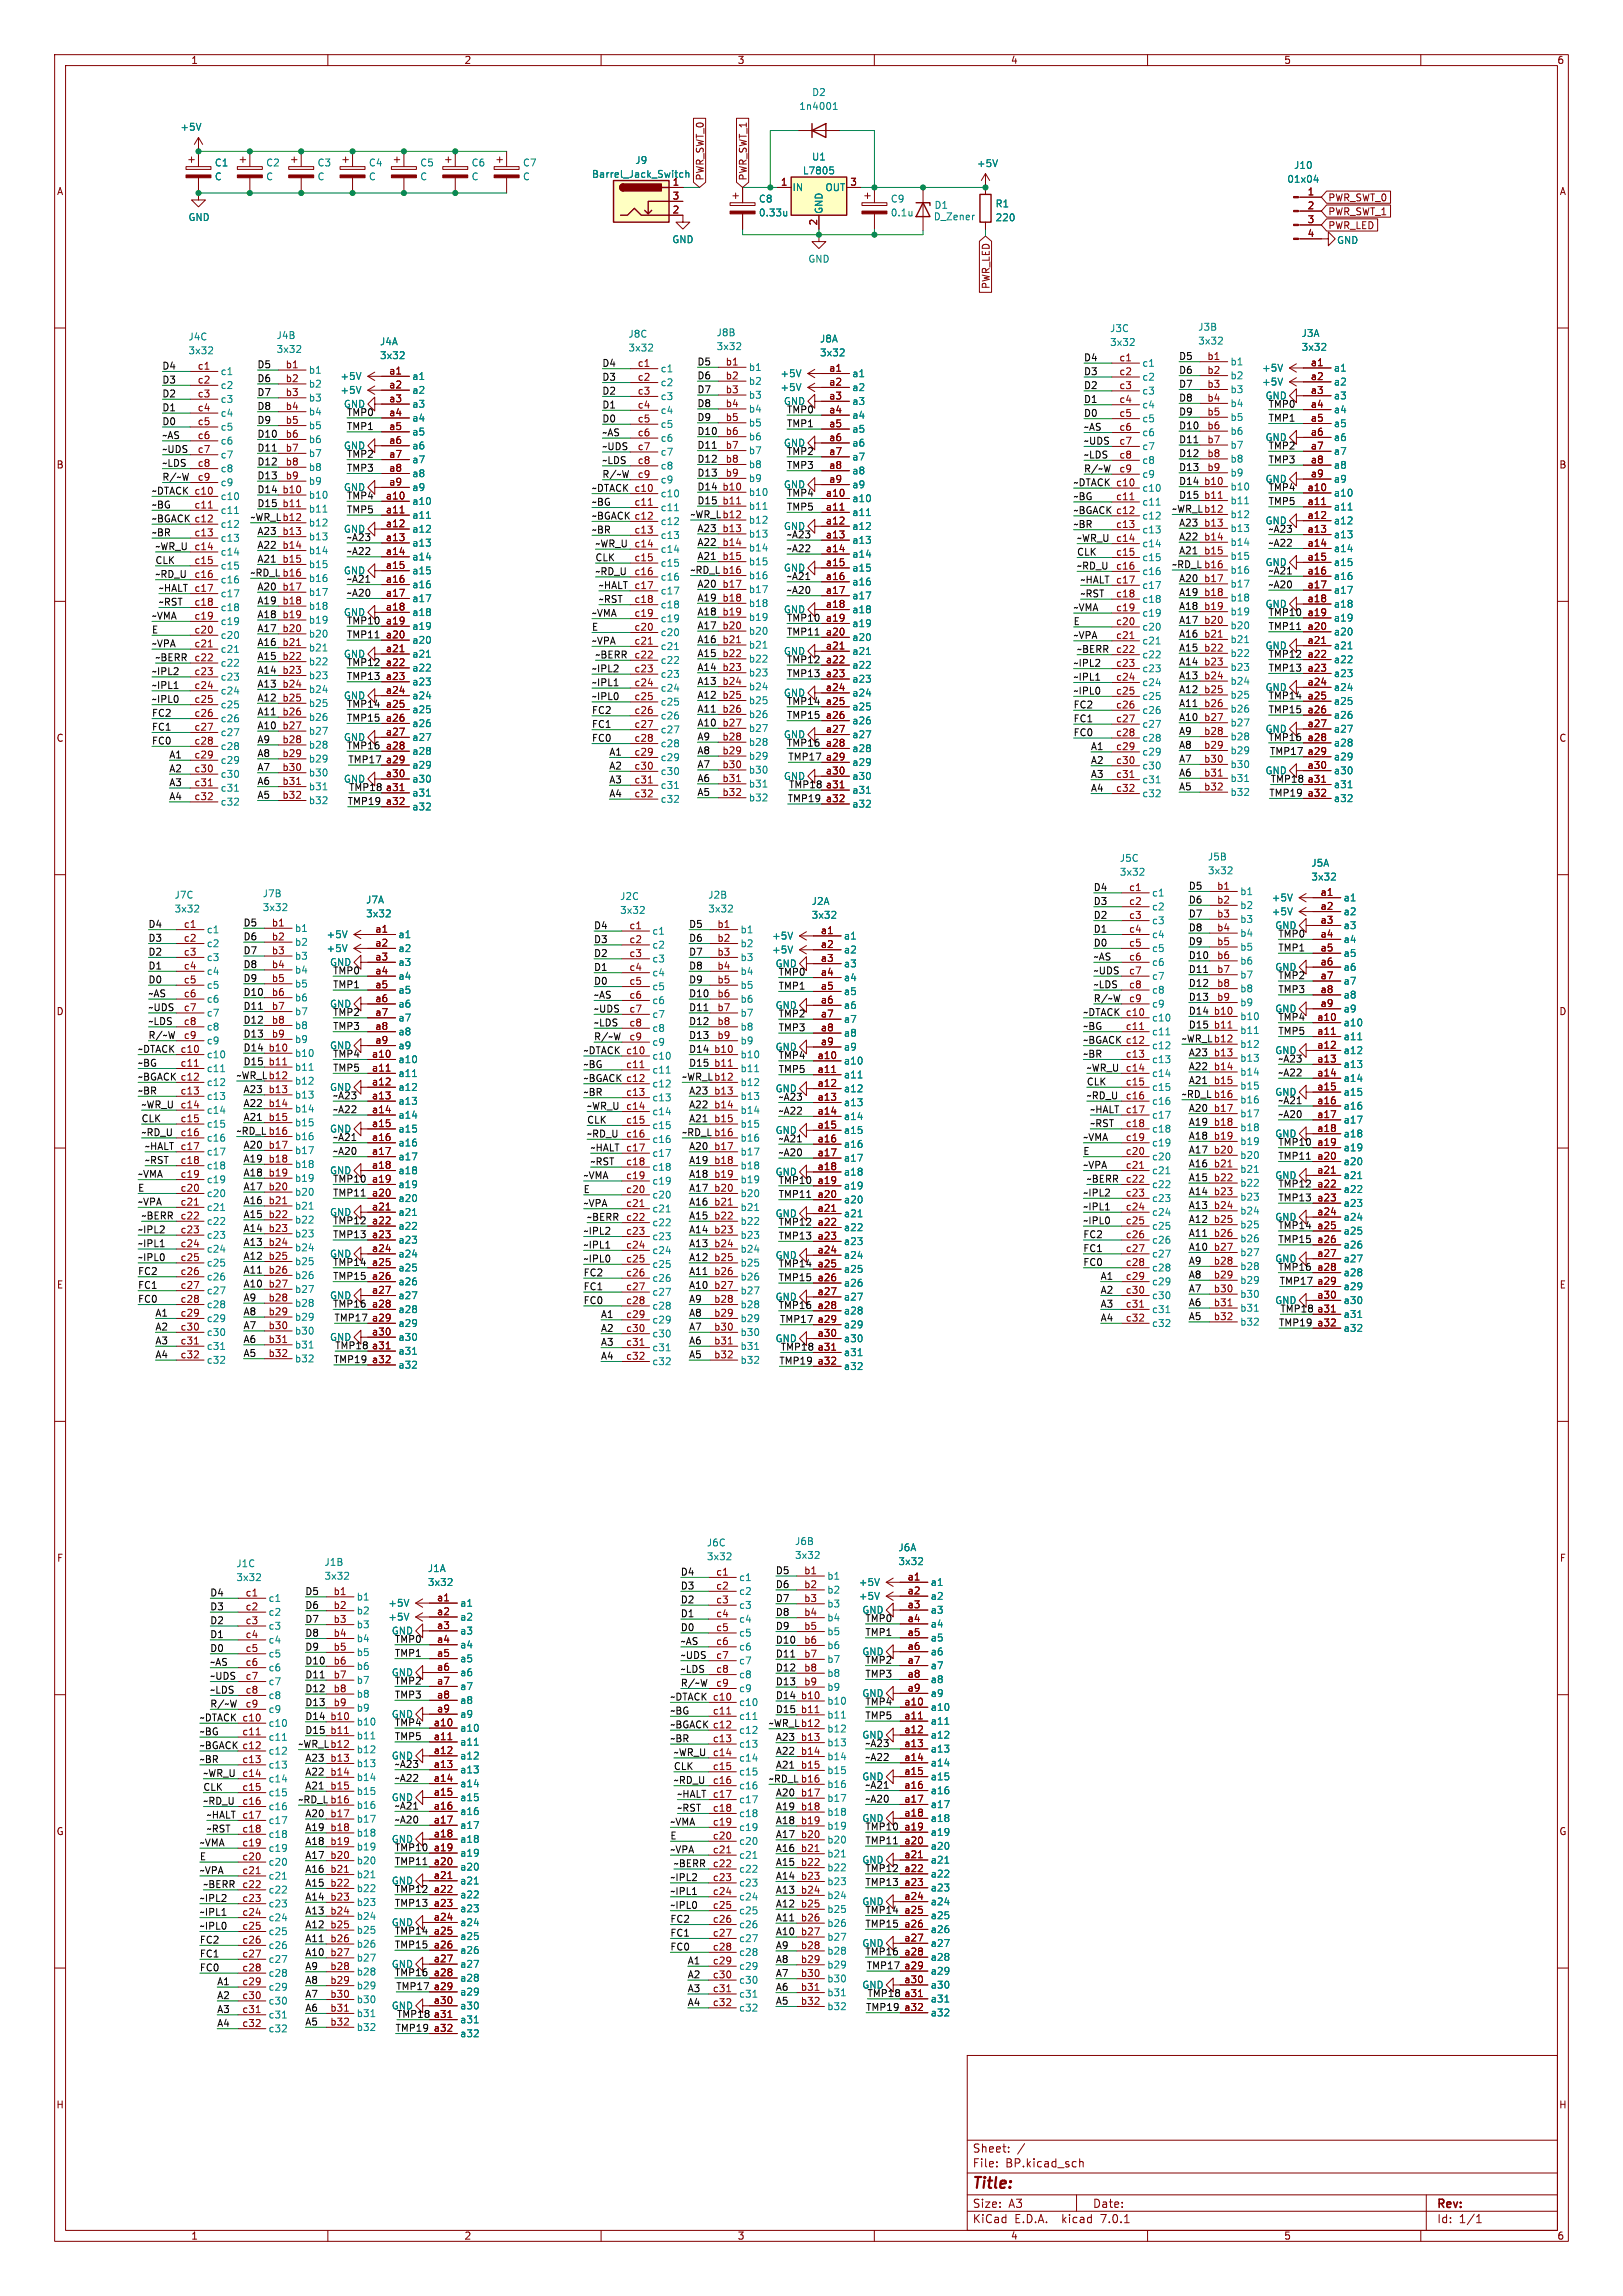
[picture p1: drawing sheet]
<svg xmlns="http://www.w3.org/2000/svg" width="297mm" height="420mm" viewBox="0 0 297 420" stroke-linecap="round" stroke-linejoin="round" font-family="sans-serif">
<defs><g id="words">
<text font-size="2.8" fill="#840000" x="178" y="400.8">Title:</text>
<g font-size="2.1" fill="#840000">
<text x="178" y="393.9">Sheet:</text>
<text x="186.2" y="393.9">/</text>
<text x="178" y="396.6">File:</text>
<text x="184" y="396.6">BP.kicad_sch</text>
<text x="178" y="406.8">KiCad</text>
<text x="178" y="404">Size:</text>
<text x="184.6" y="404">A3</text>
<text x="185.7" y="406.8">E.D.A.</text>
<text x="194.4" y="406.8">kicad</text>
<text x="200" y="404">Date:</text>
<text x="201.5" y="406.8">7.0.1</text>
<text x="263" y="404.2">Rev:</text>
<text x="263" y="406.8">Id:</text>
<text x="267" y="406.8">1/1</text>
</g>
<g font-size="1.8" fill="#840000">
<text x="35" y="11.8">1</text>
<text x="85" y="11.8">2</text>
<text x="135" y="11.8">3</text>
<text x="185" y="11.8">4</text>
<text x="235" y="11.8">5</text>
<text x="285" y="11.8">6</text>
<text x="10.4" y="35.8">A</text>
<text x="123" y="34">1</text>
<text x="128.9" y="33" transform="rotate(-90 128.9 33)">PWR_SWT_0</text>
<text x="136.8" y="33" transform="rotate(-90 136.8 33)">PWR_SWT_1</text>
<text x="142.8" y="34">1</text>
<text x="155.5" y="34">3</text>
<text x="239.2" y="35.8">1</text>
<text x="285.4" y="35.8">A</text>
<text x="123" y="39.1">2</text>
<text x="123" y="36.6">3</text>
<text x="149.6" y="41.3" transform="rotate(-90 149.6 41.3)">2</text>
<text x="239.2" y="38.4">2</text>
<text x="239.2" y="40.9">3</text>
<text x="243.1" y="37">PWR_SWT_0</text>
<text x="243.1" y="39.5">PWR_SWT_1</text>
<text x="239.2" y="43.4">4</text>
<text x="243.1" y="42.1">PWR_LED</text>
<text x="181.3" y="53" transform="rotate(-90 181.3 53)">PWR_LED</text>
<text x="220.9" y="65.9">b1</text>
<text x="36.1" y="67.7">c1</text>
<text x="36.1" y="70.2">c2</text>
<text x="52.2" y="67.4">b1</text>
<text x="52.2" y="70">b2</text>
<text x="71.1" y="68.6">a1</text>
<text x="71.1" y="71.1">a2</text>
<text x="116.6" y="67.2">c1</text>
<text x="116.6" y="69.7">c2</text>
<text x="132.7" y="66.9">b1</text>
<text x="132.7" y="69.5">b2</text>
<text x="151.7" y="68.1">a1</text>
<text x="151.7" y="70.6">a2</text>
<text x="204.8" y="66.2">c1</text>
<text x="204.8" y="68.7">c2</text>
<text x="204.8" y="71.2">c3</text>
<text x="220.9" y="68.5">b2</text>
<text x="220.9" y="71">b3</text>
<text x="239.8" y="67.1">a1</text>
<text x="239.8" y="69.6">a2</text>
<text x="36.1" y="72.8">c3</text>
<text x="36.1" y="75.3">c4</text>
<text x="36.1" y="77.9">c5</text>
<text x="52.2" y="72.5">b3</text>
<text x="52.2" y="75.1">b4</text>
<text x="52.2" y="77.6">b5</text>
<text x="71.1" y="73.7">a3</text>
<text x="71.1" y="76.2">a4</text>
<text x="116.6" y="72.3">c3</text>
<text x="116.6" y="74.8">c4</text>
<text x="116.6" y="77.3">c5</text>
<text x="132.7" y="72">b3</text>
<text x="132.7" y="74.5">b4</text>
<text x="132.7" y="77.1">b5</text>
<text x="151.7" y="73.2">a3</text>
<text x="151.7" y="75.7">a4</text>
<text x="204.8" y="73.8">c4</text>
<text x="204.8" y="76.3">c5</text>
<text x="220.9" y="73.5">b4</text>
<text x="220.9" y="76.1">b5</text>
<text x="239.8" y="72.1">a3</text>
<text x="239.8" y="74.7">a4</text>
<text x="239.8" y="77.2">a5</text>
<text x="36.1" y="80.4">c6</text>
<text x="36.1" y="82.9">c7</text>
<text x="52.2" y="80.1">b6</text>
<text x="52.2" y="82.7">b7</text>
<text x="71.1" y="78.7">a5</text>
<text x="71.1" y="81.3">a6</text>
<text x="71.1" y="83.8">a7</text>
<text x="116.6" y="79.9">c6</text>
<text x="116.6" y="82.4">c7</text>
<text x="132.7" y="79.6">b6</text>
<text x="132.7" y="82.2">b7</text>
<text x="151.7" y="78.2">a5</text>
<text x="151.7" y="80.8">a6</text>
<text x="151.7" y="83.3">a7</text>
<text x="204.8" y="78.9">c6</text>
<text x="204.8" y="81.4">c7</text>
<text x="204.8" y="83.9">c8</text>
<text x="220.9" y="78.6">b6</text>
<text x="220.9" y="81.2">b7</text>
<text x="220.9" y="83.7">b8</text>
<text x="239.8" y="79.8">a6</text>
<text x="239.8" y="82.3">a7</text>
<text x="10.3" y="85.8">B</text>
<text x="36.1" y="85.5">c8</text>
<text x="36.1" y="88">c9</text>
<text x="52.2" y="85.2">b8</text>
<text x="52.2" y="87.8">b9</text>
<text x="71.1" y="86.4">a8</text>
<text x="71.1" y="88.9">a9</text>
<text x="116.6" y="85">c8</text>
<text x="116.6" y="87.5">c9</text>
<text x="132.1" y="89.8">b10</text>
<text x="132.7" y="84.7">b8</text>
<text x="132.7" y="87.2">b9</text>
<text x="151.7" y="85.9">a8</text>
<text x="151.7" y="88.4">a9</text>
<text x="204.8" y="86.5">c9</text>
<text x="220.3" y="88.8">b10</text>
<text x="220.9" y="86.2">b9</text>
<text x="239.2" y="89.9">a10</text>
<text x="239.8" y="84.8">a8</text>
<text x="239.8" y="87.4">a9</text>
<text x="285.3" y="85.8">B</text>
<text x="35.5" y="93.1">c11</text>
<text x="51.6" y="90.3">b10</text>
<text x="51.6" y="92.8">b11</text>
<text x="70.5" y="91.4">a10</text>
<text x="70.5" y="94">a11</text>
<text x="116" y="92.6">c11</text>
<text x="132.1" y="92.3">b11</text>
<text x="151.1" y="90.9">a10</text>
<text x="151.1" y="93.5">a11</text>
<text x="204.2" y="91.6">c11</text>
<text x="220.3" y="91.3">b11</text>
<text x="239.2" y="92.5">a11</text>
<text x="239.2" y="95">a12</text>
<text x="35.5" y="98.2">c13</text>
<text x="51.6" y="97.9">b13</text>
<text x="51.6" y="100.5">b14</text>
<text x="70.5" y="96.5">a12</text>
<text x="70.5" y="99.1">a13</text>
<text x="70.5" y="101.6">a14</text>
<text x="116" y="97.7">c13</text>
<text x="132.1" y="97.4">b13</text>
<text x="132.1" y="99.9">b14</text>
<text x="151.1" y="96">a12</text>
<text x="151.1" y="98.6">a13</text>
<text x="151.1" y="101.1">a14</text>
<text x="204.2" y="96.6">c13</text>
<text x="204.2" y="101.7">c15</text>
<text x="220.3" y="96.4">b13</text>
<text x="220.3" y="98.9">b14</text>
<text x="220.3" y="101.5">b15</text>
<text x="239.2" y="97.5">a13</text>
<text x="239.2" y="100.1">a14</text>
<text x="35.5" y="103.3">c15</text>
<text x="51.6" y="103">b15</text>
<text x="70.5" y="104.1">a15</text>
<text x="70.5" y="106.7">a16</text>
<text x="116" y="102.7">c15</text>
<text x="132.1" y="102.5">b15</text>
<text x="132.1" y="107.6">b17</text>
<text x="151.1" y="103.6">a15</text>
<text x="151.1" y="106.2">a16</text>
<text x="220.3" y="106.6">b17</text>
<text x="239.2" y="102.6">a15</text>
<text x="239.2" y="105.2">a16</text>
<text x="239.2" y="107.7">a17</text>
<text x="35.5" y="110.9">c18</text>
<text x="35.5" y="113.4">c19</text>
<text x="51.6" y="108.1">b17</text>
<text x="51.6" y="110.6">b18</text>
<text x="51.6" y="113.2">b19</text>
<text x="70.5" y="109.2">a17</text>
<text x="70.5" y="111.8">a18</text>
<text x="116" y="110.4">c18</text>
<text x="116" y="112.9">c19</text>
<text x="132.1" y="110.1">b18</text>
<text x="132.1" y="112.6">b19</text>
<text x="151.1" y="108.7">a17</text>
<text x="151.1" y="111.3">a18</text>
<text x="151.1" y="113.8">a19</text>
<text x="204.2" y="109.3">c18</text>
<text x="204.2" y="111.9">c19</text>
<text x="220.3" y="109.1">b18</text>
<text x="220.3" y="111.6">b19</text>
<text x="239.2" y="110.2">a18</text>
<text x="239.2" y="112.8">a19</text>
<text x="35.5" y="116">c20</text>
<text x="35.5" y="118.5">c21</text>
<text x="51.6" y="115.7">b20</text>
<text x="51.6" y="118.2">b21</text>
<text x="70.5" y="114.3">a19</text>
<text x="70.5" y="116.8">a20</text>
<text x="70.5" y="119.4">a21</text>
<text x="116" y="115.4">c20</text>
<text x="116" y="118">c21</text>
<text x="132.1" y="115.2">b20</text>
<text x="132.1" y="117.7">b21</text>
<text x="151.1" y="116.3">a20</text>
<text x="151.1" y="118.9">a21</text>
<text x="204.2" y="114.4">c20</text>
<text x="204.2" y="117">c21</text>
<text x="220.3" y="114.2">b20</text>
<text x="220.3" y="116.7">b21</text>
<text x="220.3" y="119.3">b22</text>
<text x="239.2" y="115.3">a20</text>
<text x="239.2" y="117.9">a21</text>
<text x="35.5" y="123.6">c23</text>
<text x="51.6" y="120.8">b22</text>
<text x="51.6" y="123.3">b23</text>
<text x="51.6" y="125.9">b24</text>
<text x="70.5" y="121.9">a22</text>
<text x="70.5" y="124.5">a23</text>
<text x="116" y="123.1">c23</text>
<text x="116" y="125.6">c24</text>
<text x="132.1" y="120.3">b22</text>
<text x="132.1" y="122.8">b23</text>
<text x="132.1" y="125.3">b24</text>
<text x="151.1" y="121.4">a22</text>
<text x="151.1" y="124">a23</text>
<text x="204.2" y="122">c23</text>
<text x="204.2" y="124.6">c24</text>
<text x="220.3" y="121.8">b23</text>
<text x="220.3" y="124.3">b24</text>
<text x="239.2" y="120.4">a22</text>
<text x="239.2" y="122.9">a23</text>
<text x="239.2" y="125.5">a24</text>
<text x="35.5" y="126.1">c24</text>
<text x="35.5" y="128.7">c25</text>
<text x="35.5" y="131.2">c26</text>
<text x="51.6" y="128.4">b25</text>
<text x="51.6" y="130.9">b26</text>
<text x="70.5" y="127">a24</text>
<text x="70.5" y="129.5">a25</text>
<text x="116" y="128.1">c25</text>
<text x="116" y="130.7">c26</text>
<text x="132.1" y="127.9">b25</text>
<text x="132.1" y="130.4">b26</text>
<text x="151.1" y="126.5">a24</text>
<text x="151.1" y="129">a25</text>
<text x="151.1" y="131.6">a26</text>
<text x="204.2" y="127.1">c25</text>
<text x="204.2" y="129.7">c26</text>
<text x="220.3" y="126.9">b25</text>
<text x="220.3" y="129.4">b26</text>
<text x="220.3" y="132">b27</text>
<text x="239.2" y="128">a25</text>
<text x="239.2" y="130.6">a26</text>
<text x="10.3" y="135.8">C</text>
<text x="35.5" y="133.7">c27</text>
<text x="35.5" y="136.3">c28</text>
<text x="51.6" y="133.5">b27</text>
<text x="51.6" y="136">b28</text>
<text x="70.5" y="132.1">a26</text>
<text x="70.5" y="134.6">a27</text>
<text x="70.5" y="137.2">a28</text>
<text x="116" y="133.2">c27</text>
<text x="116" y="135.8">c28</text>
<text x="132.1" y="133">b27</text>
<text x="132.1" y="135.5">b28</text>
<text x="151.1" y="134.1">a27</text>
<text x="151.1" y="136.7">a28</text>
<text x="204.2" y="132.2">c27</text>
<text x="204.2" y="134.7">c28</text>
<text x="204.2" y="137.3">c29</text>
<text x="220.3" y="134.5">b28</text>
<text x="220.3" y="137">b29</text>
<text x="239.2" y="133.1">a27</text>
<text x="239.2" y="135.6">a28</text>
<text x="285.3" y="135.8">C</text>
<text x="35.5" y="138.8">c29</text>
<text x="35.5" y="141.4">c30</text>
<text x="35.5" y="143.9">c31</text>
<text x="51.6" y="138.6">b29</text>
<text x="51.6" y="141.1">b30</text>
<text x="51.6" y="143.6">b31</text>
<text x="70.5" y="142.2">a30</text>
<text x="70.5" y="139.7">a29</text>
<text x="116" y="138.3">c29</text>
<text x="116" y="140.8">c30</text>
<text x="116" y="143.4">c31</text>
<text x="132.1" y="138">b29</text>
<text x="132.1" y="140.6">b30</text>
<text x="132.1" y="143.1">b31</text>
<text x="151.1" y="141.7">a30</text>
<text x="151.1" y="139.2">a29</text>
<text x="204.2" y="139.8">c30</text>
<text x="204.2" y="142.4">c31</text>
<text x="220.3" y="139.6">b30</text>
<text x="220.3" y="142.1">b31</text>
<text x="239.2" y="140.7">a30</text>
<text x="239.2" y="138.2">a29</text>
<text x="239.2" y="143.3">a31</text>
<text x="35.5" y="146.4">c32</text>
<text x="51.6" y="146.2">b32</text>
<text x="70.5" y="144.8">a31</text>
<text x="70.5" y="147.3">a32</text>
<text x="116" y="145.9">c32</text>
<text x="132.1" y="145.7">b32</text>
<text x="151.1" y="144.3">a31</text>
<text x="151.1" y="146.8">a32</text>
<text x="204.2" y="144.9">c32</text>
<text x="220.3" y="144.7">b32</text>
<text x="239.2" y="145.8">a32</text>
<text x="206.6" y="163.1">c1</text>
<text x="206.6" y="165.6">c2</text>
<text x="222.7" y="162.8">b1</text>
<text x="222.7" y="165.4">b2</text>
<text x="222.7" y="167.9">b3</text>
<text x="241.6" y="164">a1</text>
<text x="241.6" y="166.5">a2</text>
<text x="33.6" y="169.8">c1</text>
<text x="33.6" y="172.3">c2</text>
<text x="49.7" y="169.5">b1</text>
<text x="49.7" y="172.1">b2</text>
<text x="68.6" y="170.7">a1</text>
<text x="68.6" y="173.2">a2</text>
<text x="115.1" y="170.1">c1</text>
<text x="115.1" y="172.6">c2</text>
<text x="131.2" y="169.8">b1</text>
<text x="131.2" y="172.3">b2</text>
<text x="150.1" y="170.9">a1</text>
<text x="150.1" y="173.5">a2</text>
<text x="206.6" y="168.1">c3</text>
<text x="206.6" y="170.7">c4</text>
<text x="206.6" y="173.2">c5</text>
<text x="222.7" y="170.4">b4</text>
<text x="222.7" y="173">b5</text>
<text x="241.6" y="169">a3</text>
<text x="241.6" y="171.6">a4</text>
<text x="33.6" y="174.9">c3</text>
<text x="33.6" y="177.4">c4</text>
<text x="33.6" y="180">c5</text>
<text x="49.7" y="174.6">b3</text>
<text x="49.7" y="177.2">b4</text>
<text x="49.7" y="179.7">b5</text>
<text x="68.6" y="175.8">a3</text>
<text x="68.6" y="178.3">a4</text>
<text x="115.1" y="175.1">c3</text>
<text x="115.1" y="177.7">c4</text>
<text x="131.2" y="174.9">b3</text>
<text x="131.2" y="177.4">b4</text>
<text x="131.2" y="180">b5</text>
<text x="150.1" y="176">a3</text>
<text x="150.1" y="178.6">a4</text>
<text x="206.6" y="175.8">c6</text>
<text x="206.6" y="178.3">c7</text>
<text x="222.7" y="175.5">b6</text>
<text x="222.7" y="178.1">b7</text>
<text x="241.6" y="174.1">a5</text>
<text x="241.6" y="176.7">a6</text>
<text x="241.6" y="179.2">a7</text>
<text x="10.3" y="185.8">D</text>
<text x="33.6" y="182.5">c6</text>
<text x="33.6" y="185">c7</text>
<text x="49.7" y="182.2">b6</text>
<text x="49.7" y="184.8">b7</text>
<text x="68.6" y="180.8">a5</text>
<text x="68.6" y="183.4">a6</text>
<text x="68.6" y="185.9">a7</text>
<text x="115.1" y="180.2">c5</text>
<text x="115.1" y="182.8">c6</text>
<text x="115.1" y="185.3">c7</text>
<text x="131.2" y="182.5">b6</text>
<text x="131.2" y="185">b7</text>
<text x="150.1" y="181.1">a5</text>
<text x="150.1" y="183.6">a6</text>
<text x="206.6" y="180.8">c8</text>
<text x="206.6" y="183.4">c9</text>
<text x="222.1" y="185.7">b10</text>
<text x="222.7" y="180.6">b8</text>
<text x="222.7" y="183.1">b9</text>
<text x="241.6" y="181.7">a8</text>
<text x="241.6" y="184.3">a9</text>
<text x="285.3" y="185.8">D</text>
<text x="33.6" y="187.6">c8</text>
<text x="33.6" y="190.1">c9</text>
<text x="49.7" y="187.3">b8</text>
<text x="49.7" y="189.9">b9</text>
<text x="68.6" y="188.5">a8</text>
<text x="68.6" y="191">a9</text>
<text x="115.1" y="187.8">c8</text>
<text x="115.1" y="190.4">c9</text>
<text x="131.2" y="187.6">b8</text>
<text x="131.2" y="190.1">b9</text>
<text x="150.1" y="186.2">a7</text>
<text x="150.1" y="188.7">a8</text>
<text x="150.1" y="191.3">a9</text>
<text x="206" y="188.5">c11</text>
<text x="222.1" y="188.2">b11</text>
<text x="241" y="186.8">a10</text>
<text x="241" y="189.4">a11</text>
<text x="241" y="191.9">a12</text>
<text x="33" y="195.2">c11</text>
<text x="49.1" y="192.4">b10</text>
<text x="49.1" y="194.9">b11</text>
<text x="68" y="193.5">a10</text>
<text x="68" y="196.1">a11</text>
<text x="114.5" y="195.5">c11</text>
<text x="130.6" y="192.7">b10</text>
<text x="130.6" y="195.2">b11</text>
<text x="149.5" y="193.8">a10</text>
<text x="149.5" y="196.3">a11</text>
<text x="206" y="193.5">c13</text>
<text x="222.1" y="193.3">b13</text>
<text x="222.1" y="195.8">b14</text>
<text x="241" y="194.4">a13</text>
<text x="241" y="197">a14</text>
<text x="33" y="200.3">c13</text>
<text x="49.1" y="200">b13</text>
<text x="49.1" y="202.6">b14</text>
<text x="68" y="198.6">a12</text>
<text x="68" y="201.2">a13</text>
<text x="68" y="203.7">a14</text>
<text x="114.5" y="200.5">c13</text>
<text x="130.6" y="200.3">b13</text>
<text x="130.6" y="202.8">b14</text>
<text x="149.5" y="198.9">a12</text>
<text x="149.5" y="201.4">a13</text>
<text x="149.5" y="204">a14</text>
<text x="206" y="198.6">c15</text>
<text x="222.1" y="198.4">b15</text>
<text x="222.1" y="203.5">b17</text>
<text x="241" y="199.5">a15</text>
<text x="241" y="202.1">a16</text>
<text x="33" y="205.4">c15</text>
<text x="49.1" y="205.1">b15</text>
<text x="68" y="206.2">a15</text>
<text x="68" y="208.8">a16</text>
<text x="114.5" y="205.6">c15</text>
<text x="130.6" y="205.4">b15</text>
<text x="149.5" y="206.5">a15</text>
<text x="149.5" y="209">a16</text>
<text x="206" y="206.2">c18</text>
<text x="206" y="208.8">c19</text>
<text x="222.1" y="206">b18</text>
<text x="222.1" y="208.5">b19</text>
<text x="241" y="204.6">a17</text>
<text x="241" y="207.1">a18</text>
<text x="241" y="209.7">a19</text>
<text x="33" y="213">c18</text>
<text x="33" y="215.5">c19</text>
<text x="49.1" y="210.2">b17</text>
<text x="49.1" y="212.7">b18</text>
<text x="49.1" y="215.3">b19</text>
<text x="68" y="211.3">a17</text>
<text x="68" y="213.9">a18</text>
<text x="114.5" y="213.2">c18</text>
<text x="114.5" y="215.8">c19</text>
<text x="130.6" y="210.4">b17</text>
<text x="130.6" y="213">b18</text>
<text x="130.6" y="215.5">b19</text>
<text x="149.5" y="211.6">a17</text>
<text x="149.5" y="214.1">a18</text>
<text x="206" y="211.3">c20</text>
<text x="206" y="213.9">c21</text>
<text x="222.1" y="211.1">b20</text>
<text x="222.1" y="213.6">b21</text>
<text x="241" y="212.2">a20</text>
<text x="241" y="214.8">a21</text>
<text x="33" y="218.1">c20</text>
<text x="33" y="220.6">c21</text>
<text x="49.1" y="217.8">b20</text>
<text x="49.1" y="220.3">b21</text>
<text x="68" y="216.4">a19</text>
<text x="68" y="218.9">a20</text>
<text x="68" y="221.5">a21</text>
<text x="114.5" y="218.3">c20</text>
<text x="114.5" y="220.9">c21</text>
<text x="130.6" y="218.1">b20</text>
<text x="130.6" y="220.6">b21</text>
<text x="149.5" y="216.7">a19</text>
<text x="149.5" y="219.2">a20</text>
<text x="149.5" y="221.7">a21</text>
<text x="206" y="218.9">c23</text>
<text x="206" y="221.5">c24</text>
<text x="222.1" y="216.2">b22</text>
<text x="222.1" y="218.7">b23</text>
<text x="222.1" y="221.2">b24</text>
<text x="241" y="217.3">a22</text>
<text x="241" y="219.8">a23</text>
<text x="33" y="225.7">c23</text>
<text x="49.1" y="222.9">b22</text>
<text x="49.1" y="225.4">b23</text>
<text x="49.1" y="228">b24</text>
<text x="68" y="224">a22</text>
<text x="68" y="226.6">a23</text>
<text x="114.5" y="225.9">c23</text>
<text x="130.6" y="223.1">b22</text>
<text x="130.6" y="225.7">b23</text>
<text x="149.5" y="224.3">a22</text>
<text x="149.5" y="226.8">a23</text>
<text x="206" y="224">c25</text>
<text x="206" y="226.6">c26</text>
<text x="222.1" y="223.8">b25</text>
<text x="222.1" y="226.3">b26</text>
<text x="241" y="222.4">a24</text>
<text x="241" y="224.9">a25</text>
<text x="241" y="227.5">a26</text>
<text x="33" y="228.2">c24</text>
<text x="33" y="230.8">c25</text>
<text x="33" y="233.3">c26</text>
<text x="49.1" y="230.5">b25</text>
<text x="49.1" y="233">b26</text>
<text x="68" y="229.1">a24</text>
<text x="68" y="231.6">a25</text>
<text x="114.5" y="228.5">c24</text>
<text x="114.5" y="231">c25</text>
<text x="114.5" y="233.6">c26</text>
<text x="130.6" y="228.2">b24</text>
<text x="130.6" y="230.8">b25</text>
<text x="130.6" y="233.3">b26</text>
<text x="149.5" y="229.4">a24</text>
<text x="149.5" y="231.9">a25</text>
<text x="206" y="229.1">c27</text>
<text x="206" y="231.6">c28</text>
<text x="222.1" y="228.9">b27</text>
<text x="222.1" y="231.4">b28</text>
<text x="222.1" y="233.9">b29</text>
<text x="241" y="230">a27</text>
<text x="241" y="232.5">a28</text>
<text x="10.4" y="235.8">E</text>
<text x="33" y="235.8">c27</text>
<text x="33" y="238.4">c28</text>
<text x="49.1" y="235.6">b27</text>
<text x="49.1" y="238.1">b28</text>
<text x="68" y="234.2">a26</text>
<text x="68" y="236.7">a27</text>
<text x="68" y="239.3">a28</text>
<text x="114.5" y="236.1">c27</text>
<text x="114.5" y="238.6">c28</text>
<text x="130.6" y="235.8">b27</text>
<text x="130.6" y="238.4">b28</text>
<text x="149.5" y="234.4">a26</text>
<text x="149.5" y="237">a27</text>
<text x="149.5" y="239.5">a28</text>
<text x="206" y="234.2">c29</text>
<text x="206" y="236.7">c30</text>
<text x="206" y="239.3">c31</text>
<text x="222.1" y="236.5">b30</text>
<text x="222.1" y="239">b31</text>
<text x="241" y="237.6">a30</text>
<text x="241" y="235.1">a29</text>
<text x="285.4" y="235.8">E</text>
<text x="33" y="240.9">c29</text>
<text x="33" y="243.5">c30</text>
<text x="33" y="246">c31</text>
<text x="49.1" y="240.7">b29</text>
<text x="49.1" y="243.2">b30</text>
<text x="49.1" y="245.7">b31</text>
<text x="68" y="244.3">a30</text>
<text x="68" y="241.8">a29</text>
<text x="114.5" y="241.2">c29</text>
<text x="114.5" y="243.7">c30</text>
<text x="130.6" y="240.9">b29</text>
<text x="130.6" y="243.5">b30</text>
<text x="130.6" y="246">b31</text>
<text x="149.5" y="244.6">a30</text>
<text x="149.5" y="242.1">a29</text>
<text x="206" y="241.8">c32</text>
<text x="222.1" y="241.6">b32</text>
<text x="241" y="240.2">a31</text>
<text x="241" y="242.7">a32</text>
<text x="33" y="248.5">c32</text>
<text x="49.1" y="248.3">b32</text>
<text x="68" y="246.9">a31</text>
<text x="68" y="249.4">a32</text>
<text x="114.5" y="246.3">c31</text>
<text x="114.5" y="248.8">c32</text>
<text x="130.6" y="248.5">b32</text>
<text x="149.5" y="247.1">a31</text>
<text x="149.5" y="249.7">a32</text>
<text x="10.4" y="285.8">F</text>
<text x="285.4" y="285.8">F</text>
<text x="44.9" y="292.1">c1</text>
<text x="61" y="291.8">b1</text>
<text x="79.9" y="293">a1</text>
<text x="131" y="288.3">c1</text>
<text x="131" y="290.8">c2</text>
<text x="131" y="293.4">c3</text>
<text x="147.1" y="288">b1</text>
<text x="147.1" y="290.6">b2</text>
<text x="147.1" y="293.1">b3</text>
<text x="166" y="289.2">a1</text>
<text x="166" y="291.7">a2</text>
<text x="44.9" y="294.6">c2</text>
<text x="44.9" y="297.2">c3</text>
<text x="44.9" y="299.7">c4</text>
<text x="61" y="294.4">b2</text>
<text x="61" y="296.9">b3</text>
<text x="61" y="299.5">b4</text>
<text x="79.9" y="295.5">a2</text>
<text x="79.9" y="298.1">a3</text>
<text x="131" y="295.9">c4</text>
<text x="131" y="298.5">c5</text>
<text x="147.1" y="295.7">b4</text>
<text x="147.1" y="298.2">b5</text>
<text x="166" y="294.3">a3</text>
<text x="166" y="296.8">a4</text>
<text x="166" y="299.3">a5</text>
<text x="44.9" y="302.3">c5</text>
<text x="44.9" y="304.8">c6</text>
<text x="61" y="302">b5</text>
<text x="61" y="304.5">b6</text>
<text x="79.9" y="300.6">a4</text>
<text x="79.9" y="303.1">a5</text>
<text x="79.9" y="305.7">a6</text>
<text x="131" y="301">c6</text>
<text x="131" y="303.5">c7</text>
<text x="147.1" y="300.7">b6</text>
<text x="147.1" y="303.3">b7</text>
<text x="147.1" y="305.8">b8</text>
<text x="166" y="301.9">a6</text>
<text x="166" y="304.4">a7</text>
<text x="44.9" y="307.3">c7</text>
<text x="44.9" y="309.9">c8</text>
<text x="61" y="307.1">b7</text>
<text x="61" y="309.6">b8</text>
<text x="79.9" y="308.2">a7</text>
<text x="79.9" y="310.8">a8</text>
<text x="131" y="306.1">c8</text>
<text x="131" y="308.6">c9</text>
<text x="146.5" y="310.9">b10</text>
<text x="147.1" y="308.4">b9</text>
<text x="166" y="307">a8</text>
<text x="166" y="309.5">a9</text>
<text x="44.3" y="317.5">c11</text>
<text x="44.9" y="312.4">c9</text>
<text x="60.4" y="314.7">b10</text>
<text x="60.4" y="317.2">b11</text>
<text x="61" y="312.2">b9</text>
<text x="79.3" y="315.8">a10</text>
<text x="79.9" y="313.3">a9</text>
<text x="130.4" y="313.7">c11</text>
<text x="146.5" y="313.4">b11</text>
<text x="165.4" y="312">a10</text>
<text x="165.4" y="314.6">a11</text>
<text x="165.4" y="317.1">a12</text>
<text x="44.3" y="322.6">c13</text>
<text x="60.4" y="322.3">b13</text>
<text x="79.3" y="318.4">a11</text>
<text x="79.3" y="320.9">a12</text>
<text x="79.3" y="323.5">a13</text>
<text x="130.4" y="318.8">c13</text>
<text x="130.4" y="323.9">c15</text>
<text x="146.5" y="318.5">b13</text>
<text x="146.5" y="321.1">b14</text>
<text x="146.5" y="323.6">b15</text>
<text x="165.4" y="319.7">a13</text>
<text x="165.4" y="322.2">a14</text>
<text x="44.3" y="327.7">c15</text>
<text x="60.4" y="324.9">b14</text>
<text x="60.4" y="327.4">b15</text>
<text x="79.3" y="326">a14</text>
<text x="79.3" y="328.5">a15</text>
<text x="146.5" y="328.7">b17</text>
<text x="165.4" y="324.7">a15</text>
<text x="165.4" y="327.3">a16</text>
<text x="165.4" y="329.8">a17</text>
<text x="10.3" y="335.8">G</text>
<text x="44.3" y="335.3">c18</text>
<text x="60.4" y="332.5">b17</text>
<text x="60.4" y="335">b18</text>
<text x="79.3" y="331.1">a16</text>
<text x="79.3" y="333.6">a17</text>
<text x="130.4" y="331.5">c18</text>
<text x="130.4" y="334">c19</text>
<text x="146.5" y="331.2">b18</text>
<text x="146.5" y="333.8">b19</text>
<text x="165.4" y="332.4">a18</text>
<text x="165.4" y="334.9">a19</text>
<text x="285.3" y="335.8">G</text>
<text x="44.3" y="337.8">c19</text>
<text x="44.3" y="340.4">c20</text>
<text x="60.4" y="337.6">b19</text>
<text x="60.4" y="340.1">b20</text>
<text x="79.3" y="336.2">a18</text>
<text x="79.3" y="338.7">a19</text>
<text x="79.3" y="341.2">a20</text>
<text x="130.4" y="336.6">c20</text>
<text x="130.4" y="339.1">c21</text>
<text x="146.5" y="336.3">b20</text>
<text x="146.5" y="338.8">b21</text>
<text x="146.5" y="341.4">b22</text>
<text x="165.4" y="337.4">a20</text>
<text x="165.4" y="340">a21</text>
<text x="44.3" y="342.9">c21</text>
<text x="44.3" y="348">c23</text>
<text x="60.4" y="342.6">b21</text>
<text x="60.4" y="345.2">b22</text>
<text x="60.4" y="347.7">b23</text>
<text x="79.3" y="343.8">a21</text>
<text x="79.3" y="346.3">a22</text>
<text x="130.4" y="344.2">c23</text>
<text x="130.4" y="346.7">c24</text>
<text x="146.5" y="343.9">b23</text>
<text x="146.5" y="346.5">b24</text>
<text x="165.4" y="342.5">a22</text>
<text x="165.4" y="345.1">a23</text>
<text x="165.4" y="347.6">a24</text>
<text x="44.3" y="350.5">c24</text>
<text x="44.3" y="353.1">c25</text>
<text x="60.4" y="350.3">b24</text>
<text x="60.4" y="352.8">b25</text>
<text x="79.3" y="348.9">a23</text>
<text x="79.3" y="351.4">a24</text>
<text x="79.3" y="353.9">a25</text>
<text x="130.4" y="349.3">c25</text>
<text x="130.4" y="351.8">c26</text>
<text x="146.5" y="349">b25</text>
<text x="146.5" y="351.5">b26</text>
<text x="165.4" y="350.1">a25</text>
<text x="165.4" y="352.7">a26</text>
<text x="44.3" y="355.6">c26</text>
<text x="44.3" y="358.1">c27</text>
<text x="60.4" y="355.3">b26</text>
<text x="60.4" y="357.9">b27</text>
<text x="79.3" y="356.5">a26</text>
<text x="79.3" y="359">a27</text>
<text x="130.4" y="354.3">c27</text>
<text x="130.4" y="356.9">c28</text>
<text x="130.4" y="359.4">c29</text>
<text x="146.5" y="354.1">b27</text>
<text x="146.5" y="356.6">b28</text>
<text x="146.5" y="359.2">b29</text>
<text x="165.4" y="355.2">a27</text>
<text x="165.4" y="357.8">a28</text>
<text x="44.3" y="360.7">c28</text>
<text x="44.3" y="363.2">c29</text>
<text x="44.3" y="365.8">c30</text>
<text x="60.4" y="360.4">b28</text>
<text x="60.4" y="363">b29</text>
<text x="60.4" y="365.5">b30</text>
<text x="79.3" y="361.6">a28</text>
<text x="79.3" y="364.1">a29</text>
<text x="130.4" y="362">c30</text>
<text x="130.4" y="364.5">c31</text>
<text x="146.5" y="361.7">b30</text>
<text x="146.5" y="364.2">b31</text>
<text x="165.4" y="362.8">a30</text>
<text x="165.4" y="360.3">a29</text>
<text x="165.4" y="365.4">a31</text>
<text x="44.3" y="368.3">c31</text>
<text x="44.3" y="370.8">c32</text>
<text x="60.4" y="368">b31</text>
<text x="60.4" y="370.6">b32</text>
<text x="79.3" y="366.6">a30</text>
<text x="79.3" y="369.2">a31</text>
<text x="79.3" y="371.7">a32</text>
<text x="130.4" y="367">c32</text>
<text x="146.5" y="366.8">b32</text>
<text x="165.4" y="367.9">a32</text>
<text x="10.3" y="385.8">H</text>
<text x="285.3" y="385.8">H</text>
<text x="35" y="409.8">1</text>
<text x="85" y="409.8">2</text>
<text x="135" y="409.8">3</text>
<text x="185" y="409.8">4</text>
<text x="235" y="409.8">5</text>
<text x="285" y="409.8">6</text>
</g>
<g font-size="1.8" fill="#008484">
<text x="148.6" y="17.7">D2</text>
<text x="146.2" y="20.3">1n4001</text>
<text x="33" y="24.1">+5V</text>
<text x="148.5" y="29.5">U1</text>
<text x="39.3" y="30.6">C1</text>
<text x="39.3" y="33.1">C</text>
<text x="48.6" y="30.6">C2</text>
<text x="48.6" y="33.1">C</text>
<text x="58" y="30.6">C3</text>
<text x="58" y="33.1">C</text>
<text x="67.4" y="30.6">C4</text>
<text x="67.4" y="33.1">C</text>
<text x="76.8" y="30.6">C5</text>
<text x="76.8" y="33.1">C</text>
<text x="86.2" y="30.6">C6</text>
<text x="86.2" y="33.1">C</text>
<text x="95.6" y="30.6">C7</text>
<text x="95.6" y="33.1">C</text>
<text x="108.3" y="32.7">Barrel_Jack_Switch</text>
<text x="116.2" y="30.1">J9</text>
<text x="145" y="35.1">IN</text>
<text x="146.9" y="32">L7805</text>
<text x="150.9" y="35.1">OUT</text>
<text x="178.7" y="30.7">+5V</text>
<text x="235.5" y="33.6">01x04</text>
<text x="236.7" y="31.1">J10</text>
<text x="34.4" y="40.6">GND</text>
<text x="138.8" y="37.2">C8</text>
<text x="138.8" y="39.7">0.33u</text>
<text x="150.7" y="39.1" transform="rotate(-90 150.7 39.1)">GND</text>
<text x="162.9" y="37.2">C9</text>
<text x="162.9" y="39.7">0.1u</text>
<text x="170.8" y="40.4">D_Zener</text>
<text x="170.9" y="38.3">D1</text>
<text x="182.1" y="38.1">R1</text>
<text x="182.1" y="40.6">220</text>
<text x="123" y="44.6">GND</text>
<text x="244.6" y="44.8">GND</text>
<text x="147.9" y="48.2">GND</text>
<text x="34.4" y="62.4">J4C</text>
<text x="34.4" y="65">3x32</text>
<text x="50.6" y="62.2">J4B</text>
<text x="50.6" y="64.7">3x32</text>
<text x="69.5" y="63.3">J4A</text>
<text x="69.5" y="65.8">3x32</text>
<text x="114.9" y="61.9">J8C</text>
<text x="114.9" y="64.5">3x32</text>
<text x="131.1" y="61.7">J8B</text>
<text x="131.1" y="64.2">3x32</text>
<text x="150" y="62.8">J8A</text>
<text x="150" y="65.3">3x32</text>
<text x="203.1" y="60.9">J3C</text>
<text x="203.1" y="63.4">3x32</text>
<text x="219.2" y="60.6">J3B</text>
<text x="219.2" y="63.2">3x32</text>
<text x="238.1" y="61.8">J3A</text>
<text x="238.1" y="64.3">3x32</text>
<text x="40.4" y="68.8">c1</text>
<text x="40.4" y="71.3">c2</text>
<text x="56.5" y="68.5">b1</text>
<text x="56.5" y="71.1">b2</text>
<text x="62.2" y="69.7">+5V</text>
<text x="75.4" y="69.7">a1</text>
<text x="120.9" y="68.3">c1</text>
<text x="120.9" y="70.8">c2</text>
<text x="137" y="68">b1</text>
<text x="137" y="70.5">b2</text>
<text x="142.8" y="69.2">+5V</text>
<text x="142.8" y="71.7">+5V</text>
<text x="156" y="69.2">a1</text>
<text x="156" y="71.7">a2</text>
<text x="209" y="67.2">c1</text>
<text x="209" y="69.8">c2</text>
<text x="225.2" y="67">b1</text>
<text x="225.2" y="69.5">b2</text>
<text x="230.9" y="68.1">+5V</text>
<text x="230.9" y="70.7">+5V</text>
<text x="244.1" y="68.1">a1</text>
<text x="244.1" y="70.7">a2</text>
<text x="40.4" y="73.9">c3</text>
<text x="40.4" y="76.4">c4</text>
<text x="56.5" y="73.6">b3</text>
<text x="56.5" y="76.1">b4</text>
<text x="62.2" y="72.2">+5V</text>
<text x="62.9" y="74.7">GND</text>
<text x="75.4" y="72.2">a2</text>
<text x="75.4" y="74.7">a3</text>
<text x="75.4" y="77.3">a4</text>
<text x="120.9" y="73.3">c3</text>
<text x="120.9" y="75.9">c4</text>
<text x="137" y="73.1">b3</text>
<text x="137" y="75.6">b4</text>
<text x="143.4" y="74.2">GND</text>
<text x="156" y="74.2">a3</text>
<text x="156" y="76.8">a4</text>
<text x="209" y="72.3">c3</text>
<text x="209" y="74.9">c4</text>
<text x="209" y="77.4">c5</text>
<text x="225.2" y="72.1">b3</text>
<text x="225.2" y="74.6">b4</text>
<text x="225.2" y="77.2">b5</text>
<text x="231.5" y="73.2">GND</text>
<text x="244.1" y="73.2">a3</text>
<text x="244.1" y="75.8">a4</text>
<text x="40.4" y="78.9">c5</text>
<text x="40.4" y="81.5">c6</text>
<text x="56.5" y="78.7">b5</text>
<text x="56.5" y="81.2">b6</text>
<text x="56.5" y="83.8">b7</text>
<text x="62.9" y="82.4">GND</text>
<text x="75.4" y="79.8">a5</text>
<text x="75.4" y="82.4">a6</text>
<text x="120.9" y="78.4">c5</text>
<text x="120.9" y="81">c6</text>
<text x="120.9" y="83.5">c7</text>
<text x="137" y="78.2">b5</text>
<text x="137" y="80.7">b6</text>
<text x="137" y="83.2">b7</text>
<text x="143.4" y="81.9">GND</text>
<text x="156" y="79.3">a5</text>
<text x="156" y="81.9">a6</text>
<text x="209" y="79.9">c6</text>
<text x="209" y="82.5">c7</text>
<text x="225.2" y="79.7">b6</text>
<text x="225.2" y="82.2">b7</text>
<text x="231.5" y="80.8">GND</text>
<text x="244.1" y="78.3">a5</text>
<text x="244.1" y="80.8">a6</text>
<text x="244.1" y="83.4">a7</text>
<text x="40.4" y="84">c7</text>
<text x="40.4" y="86.6">c8</text>
<text x="40.4" y="89.1">c9</text>
<text x="56.5" y="86.3">b8</text>
<text x="56.5" y="88.8">b9</text>
<text x="62.9" y="90">GND</text>
<text x="75.4" y="84.9">a7</text>
<text x="75.4" y="87.4">a8</text>
<text x="75.4" y="90">a9</text>
<text x="120.9" y="86">c8</text>
<text x="120.9" y="88.6">c9</text>
<text x="137" y="85.8">b8</text>
<text x="137" y="88.3">b9</text>
<text x="143.4" y="89.5">GND</text>
<text x="156" y="84.4">a7</text>
<text x="156" y="86.9">a8</text>
<text x="156" y="89.5">a9</text>
<text x="209" y="85">c8</text>
<text x="209" y="87.6">c9</text>
<text x="225.2" y="89.9">b10</text>
<text x="225.2" y="84.8">b8</text>
<text x="225.2" y="87.3">b9</text>
<text x="231.5" y="88.5">GND</text>
<text x="244.1" y="85.9">a8</text>
<text x="244.1" y="88.5">a9</text>
<text x="40.4" y="91.6">c10</text>
<text x="40.4" y="94.2">c11</text>
<text x="56.5" y="91.4">b10</text>
<text x="56.5" y="93.9">b11</text>
<text x="75.4" y="92.5">a10</text>
<text x="75.4" y="95.1">a11</text>
<text x="120.9" y="91.1">c10</text>
<text x="120.9" y="93.7">c11</text>
<text x="137" y="90.9">b10</text>
<text x="137" y="93.4">b11</text>
<text x="137" y="95.9">b12</text>
<text x="156" y="92">a10</text>
<text x="156" y="94.6">a11</text>
<text x="209" y="90.1">c10</text>
<text x="209" y="92.6">c11</text>
<text x="209" y="95.2">c12</text>
<text x="225.2" y="92.4">b11</text>
<text x="225.2" y="94.9">b12</text>
<text x="244.1" y="91">a10</text>
<text x="244.1" y="93.5">a11</text>
<text x="40.4" y="96.7">c12</text>
<text x="40.4" y="99.3">c13</text>
<text x="40.4" y="101.8">c14</text>
<text x="56.5" y="96.5">b12</text>
<text x="56.5" y="99">b13</text>
<text x="56.5" y="101.5">b14</text>
<text x="62.9" y="97.6">GND</text>
<text x="75.4" y="97.6">a12</text>
<text x="75.4" y="100.1">a13</text>
<text x="120.9" y="96.2">c12</text>
<text x="120.9" y="98.7">c13</text>
<text x="120.9" y="101.3">c14</text>
<text x="137" y="98.5">b13</text>
<text x="137" y="101">b14</text>
<text x="143.4" y="97.1">GND</text>
<text x="156" y="97.1">a12</text>
<text x="156" y="99.6">a13</text>
<text x="209" y="97.7">c13</text>
<text x="209" y="100.3">c14</text>
<text x="225.2" y="97.5">b13</text>
<text x="225.2" y="100">b14</text>
<text x="231.5" y="96.1">GND</text>
<text x="244.1" y="96.1">a12</text>
<text x="244.1" y="98.6">a13</text>
<text x="244.1" y="101.2">a14</text>
<text x="40.4" y="104.3">c15</text>
<text x="40.4" y="106.9">c16</text>
<text x="56.5" y="104.1">b15</text>
<text x="56.5" y="106.6">b16</text>
<text x="62.9" y="105.2">GND</text>
<text x="63.5" y="106.7">~A21</text>
<text x="75.4" y="102.7">a14</text>
<text x="75.4" y="105.2">a15</text>
<text x="75.4" y="107.8">a16</text>
<text x="120.9" y="103.8">c15</text>
<text x="120.9" y="106.4">c16</text>
<text x="137" y="103.6">b15</text>
<text x="137" y="106.1">b16</text>
<text x="143.4" y="104.7">GND</text>
<text x="144" y="106.2">~A21</text>
<text x="156" y="102.2">a14</text>
<text x="156" y="104.7">a15</text>
<text x="156" y="107.3">a16</text>
<text x="209" y="102.8">c15</text>
<text x="209" y="105.3">c16</text>
<text x="209" y="107.9">c17</text>
<text x="225.2" y="102.6">b15</text>
<text x="225.2" y="105.1">b16</text>
<text x="225.2" y="107.6">b17</text>
<text x="231.5" y="103.7">GND</text>
<text x="232.2" y="105.1">~A21</text>
<text x="244.1" y="103.7">a15</text>
<text x="244.1" y="106.2">a16</text>
<text x="40.4" y="109.4">c17</text>
<text x="40.4" y="112">c18</text>
<text x="56.5" y="109.2">b17</text>
<text x="56.5" y="111.7">b18</text>
<text x="62.9" y="112.8">GND</text>
<text x="75.4" y="110.3">a17</text>
<text x="75.4" y="112.8">a18</text>
<text x="120.9" y="108.9">c17</text>
<text x="120.9" y="111.4">c18</text>
<text x="120.9" y="114">c19</text>
<text x="137" y="108.6">b17</text>
<text x="137" y="111.2">b18</text>
<text x="137" y="113.7">b19</text>
<text x="143.4" y="112.3">GND</text>
<text x="156" y="109.8">a17</text>
<text x="156" y="112.3">a18</text>
<text x="209" y="110.4">c18</text>
<text x="209" y="113">c19</text>
<text x="225.2" y="110.2">b18</text>
<text x="225.2" y="112.7">b19</text>
<text x="231.5" y="111.3">GND</text>
<text x="244.1" y="108.8">a17</text>
<text x="244.1" y="111.3">a18</text>
<text x="244.1" y="113.9">a19</text>
<text x="40.4" y="114.5">c19</text>
<text x="40.4" y="117">c20</text>
<text x="40.4" y="119.6">c21</text>
<text x="56.5" y="114.2">b19</text>
<text x="56.5" y="116.8">b20</text>
<text x="56.5" y="119.3">b21</text>
<text x="75.4" y="115.4">a19</text>
<text x="75.4" y="117.9">a20</text>
<text x="120.9" y="116.5">c20</text>
<text x="120.9" y="119.1">c21</text>
<text x="137" y="116.3">b20</text>
<text x="137" y="118.8">b21</text>
<text x="143.4" y="120">GND</text>
<text x="156" y="114.9">a19</text>
<text x="156" y="117.4">a20</text>
<text x="156" y="120">a21</text>
<text x="209" y="115.5">c20</text>
<text x="209" y="118">c21</text>
<text x="225.2" y="115.3">b20</text>
<text x="225.2" y="117.8">b21</text>
<text x="231.5" y="118.9">GND</text>
<text x="244.1" y="116.4">a20</text>
<text x="244.1" y="118.9">a21</text>
<text x="40.4" y="122.1">c22</text>
<text x="40.4" y="124.7">c23</text>
<text x="56.5" y="121.9">b22</text>
<text x="56.5" y="124.4">b23</text>
<text x="62.9" y="120.5">GND</text>
<text x="75.4" y="120.5">a21</text>
<text x="75.4" y="123">a22</text>
<text x="75.4" y="125.5">a23</text>
<text x="120.9" y="121.6">c22</text>
<text x="120.9" y="124.1">c23</text>
<text x="137" y="121.3">b22</text>
<text x="137" y="123.9">b23</text>
<text x="156" y="122.5">a22</text>
<text x="156" y="125">a23</text>
<text x="209" y="120.6">c22</text>
<text x="209" y="123.1">c23</text>
<text x="209" y="125.7">c24</text>
<text x="225.2" y="120.3">b22</text>
<text x="225.2" y="122.9">b23</text>
<text x="225.2" y="125.4">b24</text>
<text x="244.1" y="121.5">a22</text>
<text x="244.1" y="124">a23</text>
<text x="40.4" y="127.2">c24</text>
<text x="40.4" y="129.7">c25</text>
<text x="56.5" y="126.9">b24</text>
<text x="56.5" y="129.5">b25</text>
<text x="62.9" y="128.1">GND</text>
<text x="75.4" y="128.1">a24</text>
<text x="75.4" y="130.6">a25</text>
<text x="120.9" y="126.7">c24</text>
<text x="120.9" y="129.2">c25</text>
<text x="120.9" y="131.8">c26</text>
<text x="137" y="126.4">b24</text>
<text x="137" y="129">b25</text>
<text x="137" y="131.5">b26</text>
<text x="143.4" y="127.6">GND</text>
<text x="156" y="127.6">a24</text>
<text x="156" y="130.1">a25</text>
<text x="209" y="128.2">c25</text>
<text x="209" y="130.7">c26</text>
<text x="225.2" y="128">b25</text>
<text x="225.2" y="130.5">b26</text>
<text x="231.5" y="126.6">GND</text>
<text x="244.1" y="126.6">a24</text>
<text x="244.1" y="129.1">a25</text>
<text x="244.1" y="131.6">a26</text>
<text x="40.4" y="132.3">c26</text>
<text x="40.4" y="134.8">c27</text>
<text x="40.4" y="137.4">c28</text>
<text x="56.5" y="132">b26</text>
<text x="56.5" y="134.6">b27</text>
<text x="56.5" y="137.1">b28</text>
<text x="62.9" y="135.7">GND</text>
<text x="75.4" y="133.2">a26</text>
<text x="75.4" y="135.7">a27</text>
<text x="120.9" y="134.3">c27</text>
<text x="120.9" y="136.8">c28</text>
<text x="137" y="134">b27</text>
<text x="137" y="136.6">b28</text>
<text x="143.4" y="135.2">GND</text>
<text x="156" y="132.7">a26</text>
<text x="156" y="135.2">a27</text>
<text x="156" y="137.7">a28</text>
<text x="209" y="133.3">c27</text>
<text x="209" y="135.8">c28</text>
<text x="225.2" y="133">b27</text>
<text x="225.2" y="135.6">b28</text>
<text x="231.5" y="134.2">GND</text>
<text x="244.1" y="134.2">a27</text>
<text x="244.1" y="136.7">a28</text>
<text x="40.4" y="139.9">c29</text>
<text x="40.4" y="142.4">c30</text>
<text x="56.5" y="139.6">b29</text>
<text x="56.5" y="142.2">b30</text>
<text x="62.9" y="143.3">GND</text>
<text x="75.4" y="138.2">a28</text>
<text x="75.4" y="140.8">a29</text>
<text x="75.4" y="143.3">a30</text>
<text x="120.9" y="139.4">c29</text>
<text x="120.9" y="141.9">c30</text>
<text x="137" y="139.1">b29</text>
<text x="137" y="141.7">b30</text>
<text x="143.4" y="142.8">GND</text>
<text x="156" y="140.3">a29</text>
<text x="156" y="142.8">a30</text>
<text x="209" y="138.4">c29</text>
<text x="209" y="140.9">c30</text>
<text x="209" y="143.4">c31</text>
<text x="225.2" y="138.1">b29</text>
<text x="225.2" y="140.7">b30</text>
<text x="225.2" y="143.2">b31</text>
<text x="231.5" y="141.8">GND</text>
<text x="244.1" y="139.3">a29</text>
<text x="244.1" y="141.8">a30</text>
<text x="40.4" y="145">c31</text>
<text x="40.4" y="147.5">c32</text>
<text x="56.5" y="144.7">b31</text>
<text x="56.5" y="147.3">b32</text>
<text x="75.4" y="145.9">a31</text>
<text x="75.4" y="148.4">a32</text>
<text x="120.9" y="144.5">c31</text>
<text x="120.9" y="147">c32</text>
<text x="137" y="144.2">b31</text>
<text x="137" y="146.7">b32</text>
<text x="156" y="145.4">a31</text>
<text x="156" y="147.9">a32</text>
<text x="209" y="146">c32</text>
<text x="225.2" y="145.7">b32</text>
<text x="244.1" y="144.3">a31</text>
<text x="244.1" y="146.9">a32</text>
<text x="204.9" y="157.8">J5C</text>
<text x="204.9" y="160.3">3x32</text>
<text x="221" y="157.5">J5B</text>
<text x="221" y="160.1">3x32</text>
<text x="239.9" y="158.7">J5A</text>
<text x="239.9" y="161.2">3x32</text>
<text x="31.9" y="164.5">J7C</text>
<text x="31.9" y="167.1">3x32</text>
<text x="48" y="164.3">J7B</text>
<text x="48" y="166.8">3x32</text>
<text x="66.9" y="165.4">J7A</text>
<text x="66.9" y="168">3x32</text>
<text x="113.4" y="164.8">J2C</text>
<text x="113.4" y="167.3">3x32</text>
<text x="129.5" y="164.5">J2B</text>
<text x="129.5" y="167.1">3x32</text>
<text x="148.5" y="165.7">J2A</text>
<text x="210.8" y="164.1">c1</text>
<text x="210.8" y="166.7">c2</text>
<text x="226.9" y="163.9">b1</text>
<text x="226.9" y="166.4">b2</text>
<text x="232.7" y="167.6">+5V</text>
<text x="232.7" y="165">+5V</text>
<text x="245.9" y="165">a1</text>
<text x="245.9" y="167.6">a2</text>
<text x="37.8" y="170.9">c1</text>
<text x="37.8" y="173.4">c2</text>
<text x="54" y="170.6">b1</text>
<text x="54" y="173.2">b2</text>
<text x="59.7" y="171.8">+5V</text>
<text x="72.9" y="171.8">a1</text>
<text x="119.4" y="171.1">c1</text>
<text x="119.4" y="173.7">c2</text>
<text x="135.5" y="170.9">b1</text>
<text x="135.5" y="173.4">b2</text>
<text x="141.2" y="172">+5V</text>
<text x="148.5" y="168.2">3x32</text>
<text x="154.4" y="172">a1</text>
<text x="210.8" y="169.2">c3</text>
<text x="210.8" y="171.8">c4</text>
<text x="226.9" y="169">b3</text>
<text x="226.9" y="171.5">b4</text>
<text x="233.3" y="170.1">GND</text>
<text x="245.9" y="170.1">a3</text>
<text x="245.9" y="172.7">a4</text>
<text x="37.8" y="176">c3</text>
<text x="37.8" y="178.5">c4</text>
<text x="54" y="175.7">b3</text>
<text x="54" y="178.2">b4</text>
<text x="59.7" y="174.3">+5V</text>
<text x="60.3" y="176.8">GND</text>
<text x="72.9" y="174.3">a2</text>
<text x="72.9" y="176.8">a3</text>
<text x="72.9" y="179.4">a4</text>
<text x="119.4" y="176.2">c3</text>
<text x="119.4" y="178.8">c4</text>
<text x="135.5" y="176">b3</text>
<text x="135.5" y="178.5">b4</text>
<text x="141.2" y="174.6">+5V</text>
<text x="141.9" y="177.1">GND</text>
<text x="154.4" y="174.6">a2</text>
<text x="154.4" y="177.1">a3</text>
<text x="154.4" y="179.6">a4</text>
<text x="210.8" y="174.3">c5</text>
<text x="210.8" y="176.8">c6</text>
<text x="210.8" y="179.4">c7</text>
<text x="226.9" y="174.1">b5</text>
<text x="226.9" y="176.6">b6</text>
<text x="226.9" y="179.1">b7</text>
<text x="233.3" y="177.7">GND</text>
<text x="245.9" y="175.2">a5</text>
<text x="245.9" y="177.7">a6</text>
<text x="37.8" y="181">c5</text>
<text x="37.8" y="183.6">c6</text>
<text x="54" y="180.8">b5</text>
<text x="54" y="183.3">b6</text>
<text x="54" y="185.9">b7</text>
<text x="60.3" y="184.5">GND</text>
<text x="72.9" y="181.9">a5</text>
<text x="72.9" y="184.5">a6</text>
<text x="119.4" y="181.3">c5</text>
<text x="119.4" y="183.8">c6</text>
<text x="135.5" y="181">b5</text>
<text x="135.5" y="183.6">b6</text>
<text x="141.9" y="184.7">GND</text>
<text x="154.4" y="182.2">a5</text>
<text x="154.4" y="184.7">a6</text>
<text x="210.8" y="181.9">c8</text>
<text x="210.8" y="184.5">c9</text>
<text x="226.9" y="181.7">b8</text>
<text x="226.9" y="184.2">b9</text>
<text x="233.3" y="185.4">GND</text>
<text x="245.9" y="180.3">a7</text>
<text x="245.9" y="182.8">a8</text>
<text x="245.9" y="185.4">a9</text>
<text x="37.8" y="186.1">c7</text>
<text x="37.8" y="188.7">c8</text>
<text x="37.8" y="191.2">c9</text>
<text x="54" y="188.4">b8</text>
<text x="54" y="190.9">b9</text>
<text x="72.9" y="187">a7</text>
<text x="72.9" y="189.5">a8</text>
<text x="119.4" y="186.4">c7</text>
<text x="119.4" y="188.9">c8</text>
<text x="119.4" y="191.5">c9</text>
<text x="135.5" y="186.1">b7</text>
<text x="135.5" y="188.7">b8</text>
<text x="135.5" y="191.2">b9</text>
<text x="154.4" y="187.3">a7</text>
<text x="154.4" y="189.8">a8</text>
<text x="210.8" y="187">c10</text>
<text x="210.8" y="189.5">c11</text>
<text x="226.9" y="186.8">b10</text>
<text x="226.9" y="189.3">b11</text>
<text x="226.9" y="191.8">b12</text>
<text x="245.9" y="187.9">a10</text>
<text x="245.9" y="190.4">a11</text>
<text x="37.8" y="193.7">c10</text>
<text x="37.8" y="196.3">c11</text>
<text x="54" y="193.5">b10</text>
<text x="54" y="196">b11</text>
<text x="60.3" y="192.1">GND</text>
<text x="72.9" y="194.6">a10</text>
<text x="72.9" y="197.2">a11</text>
<text x="72.9" y="192.1">a9</text>
<text x="119.4" y="194">c10</text>
<text x="119.4" y="196.5">c11</text>
<text x="135.5" y="193.7">b10</text>
<text x="135.5" y="196.3">b11</text>
<text x="141.9" y="192.3">GND</text>
<text x="154.4" y="194.9">a10</text>
<text x="154.4" y="197.4">a11</text>
<text x="154.4" y="192.3">a9</text>
<text x="210.8" y="192.1">c12</text>
<text x="210.8" y="194.6">c13</text>
<text x="210.8" y="197.2">c14</text>
<text x="226.9" y="194.4">b13</text>
<text x="226.9" y="196.9">b14</text>
<text x="233.3" y="193">GND</text>
<text x="245.9" y="193">a12</text>
<text x="245.9" y="195.5">a13</text>
<text x="37.8" y="198.8">c12</text>
<text x="37.8" y="201.4">c13</text>
<text x="37.8" y="203.9">c14</text>
<text x="54" y="198.6">b12</text>
<text x="54" y="201.1">b13</text>
<text x="54" y="203.6">b14</text>
<text x="60.3" y="199.7">GND</text>
<text x="72.9" y="199.7">a12</text>
<text x="72.9" y="202.2">a13</text>
<text x="119.4" y="199.1">c12</text>
<text x="119.4" y="201.6">c13</text>
<text x="135.5" y="198.8">b12</text>
<text x="135.5" y="201.4">b13</text>
<text x="135.5" y="203.9">b14</text>
<text x="141.9" y="200">GND</text>
<text x="154.4" y="200">a12</text>
<text x="154.4" y="202.5">a13</text>
<text x="210.8" y="199.7">c15</text>
<text x="210.8" y="202.2">c16</text>
<text x="226.9" y="199.5">b15</text>
<text x="226.9" y="202">b16</text>
<text x="233.3" y="200.6">GND</text>
<text x="233.9" y="202.1">~A21</text>
<text x="245.9" y="198.1">a14</text>
<text x="245.9" y="200.6">a15</text>
<text x="245.9" y="203.1">a16</text>
<text x="37.8" y="206.4">c15</text>
<text x="37.8" y="209">c16</text>
<text x="54" y="206.2">b15</text>
<text x="54" y="208.7">b16</text>
<text x="60.3" y="207.3">GND</text>
<text x="61" y="208.8">~A21</text>
<text x="72.9" y="204.8">a14</text>
<text x="72.9" y="207.3">a15</text>
<text x="72.9" y="209.9">a16</text>
<text x="119.4" y="204.2">c14</text>
<text x="119.4" y="206.7">c15</text>
<text x="119.4" y="209.2">c16</text>
<text x="135.5" y="206.4">b15</text>
<text x="135.5" y="209">b16</text>
<text x="141.9" y="207.6">GND</text>
<text x="142.5" y="209">~A21</text>
<text x="154.4" y="205">a14</text>
<text x="154.4" y="207.6">a15</text>
<text x="210.8" y="204.8">c17</text>
<text x="210.8" y="207.3">c18</text>
<text x="210.8" y="209.9">c19</text>
<text x="226.9" y="204.5">b17</text>
<text x="226.9" y="207.1">b18</text>
<text x="226.9" y="209.6">b19</text>
<text x="233.3" y="208.2">GND</text>
<text x="245.9" y="205.7">a17</text>
<text x="245.9" y="208.2">a18</text>
<text x="37.8" y="211.5">c17</text>
<text x="37.8" y="214.1">c18</text>
<text x="54" y="211.3">b17</text>
<text x="54" y="213.8">b18</text>
<text x="60.3" y="214.9">GND</text>
<text x="72.9" y="212.4">a17</text>
<text x="72.9" y="214.9">a18</text>
<text x="119.4" y="211.8">c17</text>
<text x="119.4" y="214.3">c18</text>
<text x="135.5" y="211.5">b17</text>
<text x="135.5" y="214.1">b18</text>
<text x="141.9" y="215.2">GND</text>
<text x="154.4" y="210.1">a16</text>
<text x="154.4" y="212.7">a17</text>
<text x="154.4" y="215.2">a18</text>
<text x="210.8" y="212.4">c20</text>
<text x="210.8" y="214.9">c21</text>
<text x="226.9" y="212.2">b20</text>
<text x="226.9" y="214.7">b21</text>
<text x="233.3" y="215.8">GND</text>
<text x="245.9" y="210.8">a19</text>
<text x="245.9" y="213.3">a20</text>
<text x="245.9" y="215.8">a21</text>
<text x="37.8" y="216.6">c19</text>
<text x="37.8" y="219.1">c20</text>
<text x="37.8" y="221.7">c21</text>
<text x="54" y="216.3">b19</text>
<text x="54" y="218.9">b20</text>
<text x="54" y="221.4">b21</text>
<text x="72.9" y="217.5">a19</text>
<text x="72.9" y="220">a20</text>
<text x="119.4" y="216.9">c19</text>
<text x="119.4" y="219.4">c20</text>
<text x="119.4" y="221.9">c21</text>
<text x="135.5" y="216.6">b19</text>
<text x="135.5" y="219.1">b20</text>
<text x="135.5" y="221.7">b21</text>
<text x="154.4" y="217.7">a19</text>
<text x="154.4" y="220.3">a20</text>
<text x="210.8" y="217.5">c22</text>
<text x="210.8" y="220">c23</text>
<text x="226.9" y="217.2">b22</text>
<text x="226.9" y="219.8">b23</text>
<text x="245.9" y="218.4">a22</text>
<text x="245.9" y="220.9">a23</text>
<text x="37.8" y="224.2">c22</text>
<text x="37.8" y="226.8">c23</text>
<text x="54" y="224">b22</text>
<text x="54" y="226.5">b23</text>
<text x="60.3" y="222.6">GND</text>
<text x="72.9" y="222.6">a21</text>
<text x="72.9" y="225.1">a22</text>
<text x="72.9" y="227.6">a23</text>
<text x="119.4" y="224.5">c22</text>
<text x="119.4" y="227">c23</text>
<text x="135.5" y="224.2">b22</text>
<text x="135.5" y="226.8">b23</text>
<text x="141.9" y="222.8">GND</text>
<text x="154.4" y="222.8">a21</text>
<text x="154.4" y="225.4">a22</text>
<text x="154.4" y="227.9">a23</text>
<text x="210.8" y="222.6">c24</text>
<text x="210.8" y="225.1">c25</text>
<text x="210.8" y="227.6">c26</text>
<text x="226.9" y="222.3">b24</text>
<text x="226.9" y="224.9">b25</text>
<text x="226.9" y="227.4">b26</text>
<text x="233.3" y="223.5">GND</text>
<text x="245.9" y="223.5">a24</text>
<text x="245.9" y="226">a25</text>
<text x="37.8" y="229.3">c24</text>
<text x="37.8" y="231.8">c25</text>
<text x="54" y="229">b24</text>
<text x="54" y="231.6">b25</text>
<text x="60.3" y="230.2">GND</text>
<text x="72.9" y="230.2">a24</text>
<text x="72.9" y="232.7">a25</text>
<text x="119.4" y="229.6">c24</text>
<text x="119.4" y="232.1">c25</text>
<text x="135.5" y="229.3">b24</text>
<text x="135.5" y="231.8">b25</text>
<text x="141.9" y="230.4">GND</text>
<text x="154.4" y="230.4">a24</text>
<text x="154.4" y="233">a25</text>
<text x="210.8" y="230.2">c27</text>
<text x="210.8" y="232.7">c28</text>
<text x="226.9" y="229.9">b27</text>
<text x="226.9" y="232.5">b28</text>
<text x="233.3" y="231.1">GND</text>
<text x="245.9" y="228.5">a26</text>
<text x="245.9" y="231.1">a27</text>
<text x="245.9" y="233.6">a28</text>
<text x="37.8" y="234.4">c26</text>
<text x="37.8" y="236.9">c27</text>
<text x="37.8" y="239.5">c28</text>
<text x="54" y="234.1">b26</text>
<text x="54" y="236.7">b27</text>
<text x="54" y="239.2">b28</text>
<text x="60.3" y="237.8">GND</text>
<text x="72.9" y="235.3">a26</text>
<text x="72.9" y="237.8">a27</text>
<text x="119.4" y="234.6">c26</text>
<text x="119.4" y="237.2">c27</text>
<text x="119.4" y="239.7">c28</text>
<text x="135.5" y="234.4">b26</text>
<text x="135.5" y="236.9">b27</text>
<text x="135.5" y="239.5">b28</text>
<text x="141.9" y="238.1">GND</text>
<text x="154.4" y="235.5">a26</text>
<text x="154.4" y="238.1">a27</text>
<text x="210.8" y="235.3">c29</text>
<text x="210.8" y="237.8">c30</text>
<text x="226.9" y="235">b29</text>
<text x="226.9" y="237.6">b30</text>
<text x="233.3" y="238.7">GND</text>
<text x="245.9" y="236.2">a29</text>
<text x="245.9" y="238.7">a30</text>
<text x="37.8" y="242">c29</text>
<text x="37.8" y="244.5">c30</text>
<text x="54" y="241.7">b29</text>
<text x="54" y="244.3">b30</text>
<text x="60.3" y="245.4">GND</text>
<text x="72.9" y="240.3">a28</text>
<text x="72.9" y="242.9">a29</text>
<text x="72.9" y="245.4">a30</text>
<text x="119.4" y="242.3">c29</text>
<text x="119.4" y="244.8">c30</text>
<text x="135.5" y="242">b29</text>
<text x="135.5" y="244.5">b30</text>
<text x="141.9" y="245.7">GND</text>
<text x="154.4" y="240.6">a28</text>
<text x="154.4" y="243.1">a29</text>
<text x="154.4" y="245.7">a30</text>
<text x="210.8" y="240.3">c31</text>
<text x="210.8" y="242.9">c32</text>
<text x="226.9" y="240.1">b31</text>
<text x="226.9" y="242.6">b32</text>
<text x="245.9" y="241.2">a31</text>
<text x="245.9" y="243.8">a32</text>
<text x="37.8" y="247.1">c31</text>
<text x="37.8" y="249.6">c32</text>
<text x="54" y="246.8">b31</text>
<text x="54" y="249.4">b32</text>
<text x="72.9" y="248">a31</text>
<text x="72.9" y="250.5">a32</text>
<text x="119.4" y="247.3">c31</text>
<text x="119.4" y="249.9">c32</text>
<text x="135.5" y="247.1">b31</text>
<text x="135.5" y="249.6">b32</text>
<text x="154.4" y="248.2">a31</text>
<text x="154.4" y="250.8">a32</text>
<text x="43.2" y="286.8">J1C</text>
<text x="59.3" y="286.6">J1B</text>
<text x="78.2" y="287.7">J1A</text>
<text x="129.3" y="283">J6C</text>
<text x="129.3" y="285.6">3x32</text>
<text x="145.4" y="282.8">J6B</text>
<text x="145.4" y="285.3">3x32</text>
<text x="164.3" y="283.9">J6A</text>
<text x="164.3" y="286.4">3x32</text>
<text x="43.2" y="289.4">3x32</text>
<text x="49.1" y="293.2">c1</text>
<text x="59.3" y="289.1">3x32</text>
<text x="65.3" y="292.9">b1</text>
<text x="78.2" y="290.3">3x32</text>
<text x="135.3" y="289.4">c1</text>
<text x="135.3" y="291.9">c2</text>
<text x="151.4" y="289.1">b1</text>
<text x="151.4" y="291.7">b2</text>
<text x="157.1" y="290.3">+5V</text>
<text x="157.1" y="292.8">+5V</text>
<text x="170.3" y="290.3">a1</text>
<text x="170.3" y="292.8">a2</text>
<text x="49.1" y="295.7">c2</text>
<text x="49.1" y="298.3">c3</text>
<text x="65.3" y="295.5">b2</text>
<text x="65.3" y="298">b3</text>
<text x="71" y="294.1">+5V</text>
<text x="71" y="296.6">+5V</text>
<text x="71.6" y="299.1">GND</text>
<text x="84.2" y="294.1">a1</text>
<text x="84.2" y="296.6">a2</text>
<text x="84.2" y="299.1">a3</text>
<text x="135.3" y="294.4">c3</text>
<text x="135.3" y="297">c4</text>
<text x="135.3" y="299.5">c5</text>
<text x="151.4" y="294.2">b3</text>
<text x="151.4" y="296.7">b4</text>
<text x="151.4" y="299.3">b5</text>
<text x="157.7" y="295.3">GND</text>
<text x="170.3" y="295.3">a3</text>
<text x="170.3" y="297.9">a4</text>
<text x="49.1" y="300.8">c4</text>
<text x="49.1" y="303.3">c5</text>
<text x="49.1" y="305.9">c6</text>
<text x="65.3" y="300.5">b4</text>
<text x="65.3" y="303.1">b5</text>
<text x="65.3" y="305.6">b6</text>
<text x="84.2" y="301.7">a4</text>
<text x="84.2" y="304.2">a5</text>
<text x="135.3" y="302.1">c6</text>
<text x="135.3" y="304.6">c7</text>
<text x="151.4" y="301.8">b6</text>
<text x="151.4" y="304.4">b7</text>
<text x="157.7" y="303">GND</text>
<text x="170.3" y="300.4">a5</text>
<text x="170.3" y="303">a6</text>
<text x="170.3" y="305.5">a7</text>
<text x="49.1" y="308.4">c7</text>
<text x="49.1" y="311">c8</text>
<text x="65.3" y="308.2">b7</text>
<text x="65.3" y="310.7">b8</text>
<text x="71.6" y="306.8">GND</text>
<text x="84.2" y="306.8">a6</text>
<text x="84.2" y="309.3">a7</text>
<text x="84.2" y="311.8">a8</text>
<text x="135.3" y="307.1">c8</text>
<text x="135.3" y="309.7">c9</text>
<text x="151.4" y="312">b10</text>
<text x="151.4" y="306.9">b8</text>
<text x="151.4" y="309.4">b9</text>
<text x="157.7" y="310.6">GND</text>
<text x="170.3" y="308">a8</text>
<text x="170.3" y="310.6">a9</text>
<text x="49.1" y="316">c10</text>
<text x="49.1" y="313.5">c9</text>
<text x="65.3" y="315.8">b10</text>
<text x="65.3" y="313.2">b9</text>
<text x="71.6" y="314.4">GND</text>
<text x="84.2" y="316.9">a10</text>
<text x="84.2" y="314.4">a9</text>
<text x="135.3" y="312.2">c10</text>
<text x="135.3" y="314.8">c11</text>
<text x="135.3" y="317.3">c12</text>
<text x="151.4" y="314.5">b11</text>
<text x="151.4" y="317.1">b12</text>
<text x="170.3" y="313.1">a10</text>
<text x="170.3" y="315.7">a11</text>
<text x="49.1" y="318.6">c11</text>
<text x="49.1" y="321.1">c12</text>
<text x="49.1" y="323.7">c13</text>
<text x="65.3" y="318.3">b11</text>
<text x="65.3" y="320.9">b12</text>
<text x="65.3" y="323.4">b13</text>
<text x="71.6" y="322">GND</text>
<text x="84.2" y="319.5">a11</text>
<text x="84.2" y="322">a12</text>
<text x="135.3" y="319.8">c13</text>
<text x="135.3" y="322.4">c14</text>
<text x="151.4" y="319.6">b13</text>
<text x="151.4" y="322.1">b14</text>
<text x="157.7" y="318.2">GND</text>
<text x="170.3" y="318.2">a12</text>
<text x="170.3" y="320.7">a13</text>
<text x="170.3" y="323.3">a14</text>
<text x="49.1" y="326.2">c14</text>
<text x="49.1" y="328.7">c15</text>
<text x="65.3" y="325.9">b14</text>
<text x="65.3" y="328.5">b15</text>
<text x="71.6" y="329.6">GND</text>
<text x="84.2" y="324.5">a13</text>
<text x="84.2" y="327.1">a14</text>
<text x="84.2" y="329.6">a15</text>
<text x="135.3" y="324.9">c15</text>
<text x="135.3" y="327.5">c16</text>
<text x="151.4" y="324.7">b15</text>
<text x="151.4" y="327.2">b16</text>
<text x="151.4" y="329.8">b17</text>
<text x="157.7" y="325.8">GND</text>
<text x="158.4" y="327.3">~A21</text>
<text x="170.3" y="325.8">a15</text>
<text x="170.3" y="328.4">a16</text>
<text x="49.1" y="331.3">c16</text>
<text x="49.1" y="333.8">c17</text>
<text x="65.3" y="331">b16</text>
<text x="65.3" y="333.6">b17</text>
<text x="72.3" y="331.1">~A21</text>
<text x="84.2" y="332.2">a16</text>
<text x="84.2" y="334.7">a17</text>
<text x="135.3" y="330">c17</text>
<text x="135.3" y="332.5">c18</text>
<text x="135.3" y="335.1">c19</text>
<text x="151.4" y="332.3">b18</text>
<text x="151.4" y="334.8">b19</text>
<text x="157.7" y="333.4">GND</text>
<text x="170.3" y="330.9">a17</text>
<text x="170.3" y="333.4">a18</text>
<text x="170.3" y="336">a19</text>
<text x="49.1" y="336.4">c18</text>
<text x="49.1" y="338.9">c19</text>
<text x="49.1" y="341.4">c20</text>
<text x="65.3" y="336.1">b18</text>
<text x="65.3" y="338.6">b19</text>
<text x="65.3" y="341.2">b20</text>
<text x="71.6" y="337.2">GND</text>
<text x="84.2" y="337.2">a18</text>
<text x="84.2" y="339.8">a19</text>
<text x="135.3" y="337.6">c20</text>
<text x="135.3" y="340.2">c21</text>
<text x="151.4" y="337.4">b20</text>
<text x="151.4" y="339.9">b21</text>
<text x="157.7" y="341.1">GND</text>
<text x="170.3" y="338.5">a20</text>
<text x="170.3" y="341.1">a21</text>
<text x="49.1" y="344">c21</text>
<text x="49.1" y="346.5">c22</text>
<text x="65.3" y="343.7">b21</text>
<text x="65.3" y="346.3">b22</text>
<text x="71.6" y="344.9">GND</text>
<text x="84.2" y="342.3">a20</text>
<text x="84.2" y="344.9">a21</text>
<text x="84.2" y="347.4">a22</text>
<text x="135.3" y="342.7">c22</text>
<text x="135.3" y="345.2">c23</text>
<text x="135.3" y="347.8">c24</text>
<text x="151.4" y="342.5">b22</text>
<text x="151.4" y="345">b23</text>
<text x="151.4" y="347.5">b24</text>
<text x="170.3" y="343.6">a22</text>
<text x="170.3" y="346.1">a23</text>
<text x="49.1" y="349.1">c23</text>
<text x="49.1" y="351.6">c24</text>
<text x="65.3" y="348.8">b23</text>
<text x="65.3" y="351.3">b24</text>
<text x="65.3" y="353.9">b25</text>
<text x="71.6" y="352.5">GND</text>
<text x="84.2" y="349.9">a23</text>
<text x="84.2" y="352.5">a24</text>
<text x="135.3" y="350.3">c25</text>
<text x="135.3" y="352.9">c26</text>
<text x="151.4" y="350.1">b25</text>
<text x="151.4" y="352.6">b26</text>
<text x="157.7" y="348.7">GND</text>
<text x="170.3" y="348.7">a24</text>
<text x="170.3" y="351.2">a25</text>
<text x="170.3" y="353.8">a26</text>
<text x="49.1" y="354.1">c25</text>
<text x="49.1" y="356.7">c26</text>
<text x="49.1" y="359.2">c27</text>
<text x="65.3" y="356.4">b26</text>
<text x="65.3" y="359">b27</text>
<text x="84.2" y="355">a25</text>
<text x="84.2" y="357.6">a26</text>
<text x="135.3" y="355.4">c27</text>
<text x="135.3" y="357.9">c28</text>
<text x="151.4" y="355.2">b27</text>
<text x="151.4" y="357.7">b28</text>
<text x="157.7" y="356.3">GND</text>
<text x="170.3" y="356.3">a27</text>
<text x="170.3" y="358.8">a28</text>
<text x="49.1" y="361.8">c28</text>
<text x="49.1" y="364.3">c29</text>
<text x="65.3" y="361.5">b28</text>
<text x="65.3" y="364">b29</text>
<text x="71.6" y="360.1">GND</text>
<text x="84.2" y="360.1">a27</text>
<text x="84.2" y="362.6">a28</text>
<text x="84.2" y="365.2">a29</text>
<text x="135.3" y="360.5">c29</text>
<text x="135.3" y="363">c30</text>
<text x="135.3" y="365.6">c31</text>
<text x="151.4" y="360.2">b29</text>
<text x="151.4" y="362.8">b30</text>
<text x="151.4" y="365.3">b31</text>
<text x="157.7" y="363.9">GND</text>
<text x="170.3" y="361.4">a29</text>
<text x="170.3" y="363.9">a30</text>
<text x="49.1" y="366.8">c30</text>
<text x="49.1" y="369.4">c31</text>
<text x="49.1" y="371.9">c32</text>
<text x="65.3" y="366.6">b30</text>
<text x="65.3" y="369.1">b31</text>
<text x="65.3" y="371.7">b32</text>
<text x="71.6" y="367.7">GND</text>
<text x="84.2" y="367.7">a30</text>
<text x="84.2" y="370.3">a31</text>
<text x="135.3" y="368.1">c32</text>
<text x="151.4" y="367.9">b32</text>
<text x="170.3" y="366.5">a31</text>
<text x="170.3" y="369">a32</text>
<text x="84.2" y="372.8">a32</text>
</g>
<g font-size="1.8">
<text x="215.8" y="65.9">D5</text>
<text x="29.7" y="70.2">D3</text>
<text x="29.7" y="67.7">D4</text>
<text x="47.1" y="70">D6</text>
<text x="47.1" y="67.4">D5</text>
<text x="110.2" y="67.2">D4</text>
<text x="110.2" y="69.7">D3</text>
<text x="127.6" y="66.9">D5</text>
<text x="127.6" y="69.5">D6</text>
<text x="198.4" y="71.2">D2</text>
<text x="198.4" y="66.2">D4</text>
<text x="198.4" y="68.7">D3</text>
<text x="215.8" y="68.4">D6</text>
<text x="215.8" y="71">D7</text>
<text x="29.7" y="75.3">D1</text>
<text x="29.7" y="77.8">D0</text>
<text x="29.7" y="72.8">D2</text>
<text x="47.1" y="75">D8</text>
<text x="47.1" y="77.6">D9</text>
<text x="47.1" y="72.5">D7</text>
<text x="63.5" y="76.2">TMP0</text>
<text x="110.2" y="74.8">D1</text>
<text x="110.2" y="72.3">D2</text>
<text x="110.2" y="77.3">D0</text>
<text x="127.6" y="72">D7</text>
<text x="127.6" y="77.1">D9</text>
<text x="127.6" y="74.5">D8</text>
<text x="144" y="75.7">TMP0</text>
<text x="198.4" y="73.8">D1</text>
<text x="198.4" y="76.3">D0</text>
<text x="215.8" y="73.5">D8</text>
<text x="215.8" y="76.1">D9</text>
<text x="232.2" y="74.7">TMP0</text>
<text x="232.2" y="77.2">TMP1</text>
<text x="29.7" y="80.4">~AS</text>
<text x="29.7" y="82.9">~UDS</text>
<text x="47.1" y="82.7">D11</text>
<text x="47.1" y="80.1">D10</text>
<text x="63.5" y="78.7">TMP1</text>
<text x="63.5" y="83.8">TMP2</text>
<text x="110.2" y="82.4">~UDS</text>
<text x="110.2" y="79.9">~AS</text>
<text x="127.6" y="82.2">D11</text>
<text x="127.6" y="79.6">D10</text>
<text x="144" y="78.2">TMP1</text>
<text x="144" y="83.3">TMP2</text>
<text x="198.4" y="81.4">~UDS</text>
<text x="198.4" y="78.9">~AS</text>
<text x="198.4" y="83.9">~LDS</text>
<text x="215.8" y="83.7">D12</text>
<text x="215.8" y="78.6">D10</text>
<text x="215.8" y="81.1">D11</text>
<text x="232.2" y="82.3">TMP2</text>
<text x="29.7" y="88">R/~W</text>
<text x="29.7" y="85.5">~LDS</text>
<text x="47.1" y="87.7">D13</text>
<text x="47.1" y="85.2">D12</text>
<text x="63.5" y="86.4">TMP3</text>
<text x="110.2" y="87.5">R/~W</text>
<text x="110.2" y="85">~LDS</text>
<text x="127.6" y="84.7">D12</text>
<text x="127.6" y="87.2">D13</text>
<text x="127.6" y="89.8">D14</text>
<text x="144" y="85.8">TMP3</text>
<text x="196.5" y="89">~DTACK c10</text>
<text x="198.4" y="86.5">R/~W</text>
<text x="215.8" y="88.8">D14</text>
<text x="215.8" y="86.2">D13</text>
<text x="232.2" y="84.8">TMP3</text>
<text x="232.2" y="89.9">TMP4</text>
<text x="27.8" y="93.1">~BG</text>
<text x="27.8" y="90.5">~DTACK c10</text>
<text x="27.8" y="95.6">~BGACK c12</text>
<text x="45.8" y="95.4">~WR_Lb12</text>
<text x="47.1" y="90.3">D14</text>
<text x="47.1" y="92.8">D15</text>
<text x="63.5" y="94">TMP5</text>
<text x="63.5" y="91.4">TMP4</text>
<text x="108.3" y="95.1">~BGACK c12</text>
<text x="108.3" y="92.6">~BG</text>
<text x="108.3" y="90">~DTACK c10</text>
<text x="126.4" y="94.9">~WR_Lb12</text>
<text x="127.6" y="92.3">D15</text>
<text x="144" y="93.5">TMP5</text>
<text x="144" y="90.9">TMP4</text>
<text x="196.5" y="94.1">~BGACK c12</text>
<text x="196.5" y="91.6">~BG</text>
<text x="214.5" y="93.8">~WR_Lb12</text>
<text x="215.8" y="91.3">D15</text>
<text x="232.2" y="92.4">TMP5</text>
<text x="27.8" y="98.2">~BR</text>
<text x="28.4" y="100.7">~WR_U c14</text>
<text x="47.1" y="97.9">A23</text>
<text x="47.1" y="100.4">A22</text>
<text x="63.5" y="101.6">~A22</text>
<text x="63.5" y="99.1">~A23</text>
<text x="108.3" y="97.7">~BR</text>
<text x="109" y="100.2">~WR_U c14</text>
<text x="127.6" y="97.4">A23</text>
<text x="127.6" y="99.9">A22</text>
<text x="144" y="98.5">~A23</text>
<text x="144" y="101.1">~A22</text>
<text x="196.5" y="96.6">~BR</text>
<text x="197.1" y="101.7">CLK</text>
<text x="197.1" y="99.2">~WR_U c14</text>
<text x="215.8" y="96.4">A23</text>
<text x="215.8" y="98.9">A22</text>
<text x="215.8" y="101.5">A21</text>
<text x="232.2" y="100.1">~A22</text>
<text x="232.2" y="97.5">~A23</text>
<text x="28.4" y="103.2">CLK</text>
<text x="28.4" y="105.8">~RD_U c16</text>
<text x="45.8" y="105.5">~RD_Lb16</text>
<text x="47.1" y="103">A21</text>
<text x="109" y="102.7">CLK</text>
<text x="109" y="105.3">~RD_U c16</text>
<text x="109.6" y="107.8">~HALT c17</text>
<text x="126.4" y="105">~RD_Lb16</text>
<text x="127.6" y="107.6">A20</text>
<text x="127.6" y="102.5">A21</text>
<text x="197.1" y="104.3">~RD_U c16</text>
<text x="197.7" y="106.8">~HALT c17</text>
<text x="214.5" y="104">~RD_Lb16</text>
<text x="215.8" y="106.5">A20</text>
<text x="232.2" y="107.7">~A20</text>
<text x="27.8" y="113.4">~VMA</text>
<text x="29.1" y="108.3">~HALT c17</text>
<text x="29.1" y="110.9">~RST</text>
<text x="47.1" y="108.1">A20</text>
<text x="47.1" y="113.1">A18</text>
<text x="47.1" y="110.6">A19</text>
<text x="63.5" y="109.2">~A20</text>
<text x="108.3" y="112.9">~VMA</text>
<text x="109.6" y="110.4">~RST</text>
<text x="127.6" y="112.6">A18</text>
<text x="127.6" y="110.1">A19</text>
<text x="144" y="113.8">TMP10</text>
<text x="144" y="108.7">~A20</text>
<text x="196.5" y="111.9">~VMA</text>
<text x="197.7" y="109.3">~RST</text>
<text x="215.8" y="111.6">A18</text>
<text x="215.8" y="109.1">A19</text>
<text x="232.2" y="112.8">TMP10</text>
<text x="27.8" y="118.5">~VPA</text>
<text x="27.8" y="115.9">E</text>
<text x="47.1" y="118.2">A16</text>
<text x="47.1" y="115.7">A17</text>
<text x="63.5" y="114.3">TMP10</text>
<text x="63.5" y="116.8">TMP11</text>
<text x="108.3" y="115.4">E</text>
<text x="108.3" y="118">~VPA</text>
<text x="127.6" y="115.2">A17</text>
<text x="127.6" y="117.7">A16</text>
<text x="144" y="116.3">TMP11</text>
<text x="196.5" y="114.4">E</text>
<text x="196.5" y="117">~VPA</text>
<text x="197.1" y="119.5">~BERR c22</text>
<text x="215.8" y="116.7">A16</text>
<text x="215.8" y="114.2">A17</text>
<text x="215.8" y="119.2">A15</text>
<text x="232.2" y="115.3">TMP11</text>
<text x="27.8" y="123.6">~IPL2</text>
<text x="28.4" y="121">~BERR c22</text>
<text x="47.1" y="125.8">A13</text>
<text x="47.1" y="123.3">A14</text>
<text x="47.1" y="120.8">A15</text>
<text x="63.5" y="124.5">TMP13</text>
<text x="63.5" y="121.9">TMP12</text>
<text x="108.3" y="125.6">~IPL1</text>
<text x="108.3" y="123.1">~IPL2</text>
<text x="109" y="120.5">~BERR c22</text>
<text x="127.6" y="120.3">A15</text>
<text x="127.6" y="122.8">A14</text>
<text x="127.6" y="125.3">A13</text>
<text x="144" y="123.9">TMP13</text>
<text x="144" y="121.4">TMP12</text>
<text x="196.5" y="124.6">~IPL1</text>
<text x="196.5" y="122">~IPL2</text>
<text x="215.8" y="121.8">A14</text>
<text x="215.8" y="124.3">A13</text>
<text x="232.2" y="120.4">TMP12</text>
<text x="232.2" y="122.9">TMP13</text>
<text x="27.8" y="126.1">~IPL1</text>
<text x="27.8" y="131.2">FC2</text>
<text x="27.8" y="128.6">~IPL0</text>
<text x="47.1" y="128.4">A12</text>
<text x="47.1" y="130.9">A11</text>
<text x="63.5" y="129.5">TMP14</text>
<text x="108.3" y="128.1">~IPL0</text>
<text x="108.3" y="130.7">FC2</text>
<text x="127.6" y="127.9">A12</text>
<text x="127.6" y="130.4">A11</text>
<text x="144" y="131.6">TMP15</text>
<text x="144" y="129">TMP14</text>
<text x="196.5" y="129.7">FC2</text>
<text x="196.5" y="127.1">~IPL0</text>
<text x="215.8" y="126.9">A12</text>
<text x="215.8" y="131.9">A10</text>
<text x="215.8" y="129.4">A11</text>
<text x="232.2" y="130.5">TMP15</text>
<text x="232.2" y="128">TMP14</text>
<text x="27.8" y="136.3">FC0</text>
<text x="27.8" y="133.7">FC1</text>
<text x="47.1" y="133.5">A10</text>
<text x="47.1" y="136">A9</text>
<text x="63.5" y="132.1">TMP15</text>
<text x="63.5" y="137.2">TMP16</text>
<text x="108.3" y="133.2">FC1</text>
<text x="108.3" y="135.8">FC0</text>
<text x="127.6" y="133">A10</text>
<text x="127.6" y="135.5">A9</text>
<text x="144" y="136.6">TMP16</text>
<text x="196.5" y="132.2">FC1</text>
<text x="196.5" y="134.7">FC0</text>
<text x="199.6" y="137.3">A1</text>
<text x="215.8" y="137">A8</text>
<text x="215.8" y="134.5">A9</text>
<text x="232.2" y="135.6">TMP16</text>
<text x="31" y="143.9">A3</text>
<text x="31" y="141.3">A2</text>
<text x="31" y="138.8">A1</text>
<text x="47.1" y="138.5">A8</text>
<text x="47.1" y="143.6">A6</text>
<text x="47.1" y="141.1">A7</text>
<text x="63.8" y="139.7">TMP17 a29</text>
<text x="111.5" y="140.8">A2</text>
<text x="111.5" y="138.3">A1</text>
<text x="111.5" y="143.4">A3</text>
<text x="127.6" y="138">A8</text>
<text x="127.6" y="143.1">A6</text>
<text x="127.6" y="140.6">A7</text>
<text x="144.3" y="139.2">TMP17 a29</text>
<text x="199.6" y="142.4">A3</text>
<text x="199.6" y="139.8">A2</text>
<text x="215.8" y="142.1">A6</text>
<text x="215.8" y="139.6">A7</text>
<text x="232.4" y="138.2">TMP17 a29</text>
<text x="232.5" y="143.2">TMP18 a31</text>
<text x="31" y="146.4">A4</text>
<text x="47.1" y="146.2">A5</text>
<text x="63.6" y="147.3">TMP19 a32</text>
<text x="63.9" y="144.8">TMP18 a31</text>
<text x="111.5" y="145.9">A4</text>
<text x="127.6" y="145.7">A5</text>
<text x="144.1" y="146.8">TMP19 a32</text>
<text x="144.4" y="144.3">TMP18 a31</text>
<text x="199.6" y="144.9">A4</text>
<text x="215.8" y="144.6">A5</text>
<text x="232.3" y="145.8">TMP19 a32</text>
<text x="200.2" y="165.6">D3</text>
<text x="200.2" y="163.1">D4</text>
<text x="217.6" y="167.9">D7</text>
<text x="217.6" y="165.3">D6</text>
<text x="217.6" y="162.8">D5</text>
<text x="27.2" y="172.3">D3</text>
<text x="27.2" y="169.8">D4</text>
<text x="44.6" y="169.5">D5</text>
<text x="44.6" y="172.1">D6</text>
<text x="108.7" y="170">D4</text>
<text x="108.7" y="172.6">D3</text>
<text x="126.1" y="172.3">D6</text>
<text x="126.1" y="169.8">D5</text>
<text x="200.2" y="168.1">D2</text>
<text x="200.2" y="170.7">D1</text>
<text x="200.2" y="173.2">D0</text>
<text x="217.6" y="170.4">D8</text>
<text x="217.6" y="173">D9</text>
<text x="233.9" y="171.6">TMP0</text>
<text x="27.2" y="174.9">D2</text>
<text x="27.2" y="177.4">D1</text>
<text x="27.2" y="180">D0</text>
<text x="44.6" y="174.6">D7</text>
<text x="44.6" y="177.2">D8</text>
<text x="44.6" y="179.7">D9</text>
<text x="61" y="178.3">TMP0</text>
<text x="108.7" y="177.7">D1</text>
<text x="108.7" y="175.1">D2</text>
<text x="126.1" y="174.9">D7</text>
<text x="126.1" y="177.4">D8</text>
<text x="126.1" y="180">D9</text>
<text x="142.5" y="178.6">TMP0</text>
<text x="200.2" y="175.8">~AS</text>
<text x="200.2" y="178.3">~UDS</text>
<text x="217.6" y="178">D11</text>
<text x="217.6" y="175.5">D10</text>
<text x="233.9" y="179.2">TMP2</text>
<text x="233.9" y="174.1">TMP1</text>
<text x="27.2" y="185">~UDS</text>
<text x="27.2" y="182.5">~AS</text>
<text x="44.6" y="184.8">D11</text>
<text x="44.6" y="182.2">D10</text>
<text x="61" y="180.8">TMP1</text>
<text x="61" y="185.9">TMP2</text>
<text x="108.7" y="185.3">~UDS</text>
<text x="108.7" y="182.7">~AS</text>
<text x="108.7" y="180.2">D0</text>
<text x="126.1" y="185">D11</text>
<text x="126.1" y="182.5">D10</text>
<text x="142.5" y="181.1">TMP1</text>
<text x="198.2" y="185.9">~DTACK c10</text>
<text x="200.2" y="183.4">R/~W</text>
<text x="200.2" y="180.8">~LDS</text>
<text x="217.6" y="183.1">D13</text>
<text x="217.6" y="180.6">D12</text>
<text x="217.6" y="185.7">D14</text>
<text x="233.9" y="181.7">TMP3</text>
<text x="27.2" y="190.1">R/~W</text>
<text x="27.2" y="187.6">~LDS</text>
<text x="44.6" y="187.3">D12</text>
<text x="44.6" y="189.9">D13</text>
<text x="61" y="188.5">TMP3</text>
<text x="108.7" y="190.4">R/~W</text>
<text x="108.7" y="187.8">~LDS</text>
<text x="126.1" y="187.6">D12</text>
<text x="126.1" y="190.1">D13</text>
<text x="142.5" y="186.2">TMP2</text>
<text x="142.5" y="188.7">TMP3</text>
<text x="198.2" y="191">~BGACK c12</text>
<text x="198.2" y="188.5">~BG</text>
<text x="216.3" y="190.7">~WR_Lb12</text>
<text x="217.6" y="188.2">D15</text>
<text x="233.9" y="189.4">TMP5</text>
<text x="233.9" y="186.8">TMP4</text>
<text x="25.3" y="197.7">~BGACK c12</text>
<text x="25.3" y="192.7">~DTACK c10</text>
<text x="25.3" y="195.2">~BG</text>
<text x="43.3" y="197.5">~WR_Lb12</text>
<text x="44.6" y="194.9">D15</text>
<text x="44.6" y="192.4">D14</text>
<text x="61" y="196.1">TMP5</text>
<text x="61" y="193.5">TMP4</text>
<text x="106.8" y="192.9">~DTACK c10</text>
<text x="106.8" y="195.4">~BG</text>
<text x="106.8" y="198">~BGACK c12</text>
<text x="124.8" y="197.7">~WR_Lb12</text>
<text x="126.1" y="192.7">D14</text>
<text x="126.1" y="195.2">D15</text>
<text x="142.5" y="196.3">TMP5</text>
<text x="142.5" y="193.8">TMP4</text>
<text x="198.2" y="193.5">~BR</text>
<text x="198.9" y="196.1">~WR_U c14</text>
<text x="217.6" y="195.8">A22</text>
<text x="217.6" y="193.3">A23</text>
<text x="233.9" y="197">~A22</text>
<text x="233.9" y="194.4">~A23</text>
<text x="25.3" y="200.3">~BR</text>
<text x="25.9" y="202.8">~WR_U c14</text>
<text x="44.6" y="200">A23</text>
<text x="44.6" y="202.6">A22</text>
<text x="61" y="201.2">~A23</text>
<text x="61" y="203.7">~A22</text>
<text x="106.8" y="200.5">~BR</text>
<text x="107.4" y="203.1">~WR_U c14</text>
<text x="126.1" y="202.8">A22</text>
<text x="126.1" y="200.3">A23</text>
<text x="142.5" y="201.4">~A23</text>
<text x="142.5" y="204">~A22</text>
<text x="198.9" y="198.6">CLK</text>
<text x="198.9" y="201.2">~RD_U c16</text>
<text x="199.5" y="203.7">~HALT c17</text>
<text x="216.3" y="200.9">~RD_Lb16</text>
<text x="217.6" y="203.4">A20</text>
<text x="217.6" y="198.4">A21</text>
<text x="25.9" y="207.9">~RD_U c16</text>
<text x="25.9" y="205.4">CLK</text>
<text x="43.3" y="207.6">~RD_Lb16</text>
<text x="44.6" y="205.1">A21</text>
<text x="107.4" y="208.1">~RD_U c16</text>
<text x="107.4" y="205.6">CLK</text>
<text x="124.8" y="207.9">~RD_Lb16</text>
<text x="126.1" y="205.4">A21</text>
<text x="198.2" y="208.8">~VMA</text>
<text x="199.5" y="206.2">~RST</text>
<text x="217.6" y="208.5">A18</text>
<text x="217.6" y="206">A19</text>
<text x="233.9" y="204.6">~A20</text>
<text x="233.9" y="209.7">TMP10</text>
<text x="25.3" y="215.5">~VMA</text>
<text x="26.5" y="213">~RST</text>
<text x="26.5" y="210.4">~HALT c17</text>
<text x="44.6" y="215.3">A18</text>
<text x="44.6" y="212.7">A19</text>
<text x="44.6" y="210.2">A20</text>
<text x="61" y="211.3">~A20</text>
<text x="106.8" y="215.8">~VMA</text>
<text x="108.1" y="213.2">~RST</text>
<text x="108.1" y="210.7">~HALT c17</text>
<text x="126.1" y="210.4">A20</text>
<text x="126.1" y="213">A19</text>
<text x="126.1" y="215.5">A18</text>
<text x="142.5" y="211.6">~A20</text>
<text x="198.2" y="213.9">~VPA</text>
<text x="198.2" y="211.3">E</text>
<text x="217.6" y="211.1">A17</text>
<text x="217.6" y="213.6">A16</text>
<text x="233.9" y="212.2">TMP11</text>
<text x="25.3" y="220.6">~VPA</text>
<text x="25.3" y="218.1">E</text>
<text x="44.6" y="217.8">A17</text>
<text x="44.6" y="220.3">A16</text>
<text x="61" y="216.4">TMP10</text>
<text x="61" y="218.9">TMP11</text>
<text x="106.8" y="220.8">~VPA</text>
<text x="106.8" y="218.3">E</text>
<text x="126.1" y="220.6">A16</text>
<text x="126.1" y="218.1">A17</text>
<text x="142.5" y="219.2">TMP11</text>
<text x="142.5" y="216.7">TMP10</text>
<text x="198.2" y="218.9">~IPL2</text>
<text x="198.2" y="221.5">~IPL1</text>
<text x="198.9" y="216.4">~BERR c22</text>
<text x="217.6" y="221.2">A13</text>
<text x="217.6" y="218.7">A14</text>
<text x="217.6" y="216.1">A15</text>
<text x="233.9" y="219.8">TMP13</text>
<text x="233.9" y="217.3">TMP12</text>
<text x="25.3" y="225.7">~IPL2</text>
<text x="25.9" y="223.1">~BERR c22</text>
<text x="44.6" y="225.4">A14</text>
<text x="44.6" y="222.9">A15</text>
<text x="44.6" y="228">A13</text>
<text x="61" y="226.6">TMP13</text>
<text x="61" y="224">TMP12</text>
<text x="106.8" y="225.9">~IPL2</text>
<text x="107.4" y="223.4">~BERR c22</text>
<text x="126.1" y="225.7">A14</text>
<text x="126.1" y="223.1">A15</text>
<text x="142.5" y="224.3">TMP12</text>
<text x="142.5" y="226.8">TMP13</text>
<text x="198.2" y="224">~IPL0</text>
<text x="198.2" y="226.6">FC2</text>
<text x="217.6" y="226.3">A11</text>
<text x="217.6" y="223.8">A12</text>
<text x="233.9" y="224.9">TMP14</text>
<text x="233.9" y="227.5">TMP15</text>
<text x="25.3" y="233.3">FC2</text>
<text x="25.3" y="230.8">~IPL0</text>
<text x="25.3" y="228.2">~IPL1</text>
<text x="44.6" y="230.5">A12</text>
<text x="44.6" y="233">A11</text>
<text x="61" y="231.6">TMP14</text>
<text x="106.8" y="228.5">~IPL1</text>
<text x="106.8" y="231">~IPL0</text>
<text x="106.8" y="233.5">FC2</text>
<text x="126.1" y="233.3">A11</text>
<text x="126.1" y="230.8">A12</text>
<text x="126.1" y="228.2">A13</text>
<text x="142.5" y="231.9">TMP14</text>
<text x="198.2" y="229.1">FC1</text>
<text x="198.2" y="231.6">FC0</text>
<text x="217.6" y="228.8">A10</text>
<text x="217.6" y="231.4">A9</text>
<text x="217.6" y="233.9">A8</text>
<text x="233.9" y="232.5">TMP16</text>
<text x="25.3" y="235.8">FC1</text>
<text x="25.3" y="238.4">FC0</text>
<text x="44.6" y="235.6">A10</text>
<text x="44.6" y="238.1">A9</text>
<text x="61" y="234.2">TMP15</text>
<text x="61" y="239.3">TMP16</text>
<text x="106.8" y="236.1">FC1</text>
<text x="106.8" y="238.6">FC0</text>
<text x="126.1" y="238.4">A9</text>
<text x="126.1" y="235.8">A10</text>
<text x="142.5" y="234.4">TMP15</text>
<text x="142.5" y="239.5">TMP16</text>
<text x="201.4" y="234.2">A1</text>
<text x="201.4" y="236.7">A2</text>
<text x="201.4" y="239.3">A3</text>
<text x="217.6" y="239">A6</text>
<text x="217.6" y="236.5">A7</text>
<text x="234.2" y="235.1">TMP17 a29</text>
<text x="28.4" y="243.5">A2</text>
<text x="28.4" y="240.9">A1</text>
<text x="28.4" y="246">A3</text>
<text x="44.6" y="243.2">A7</text>
<text x="44.6" y="240.7">A8</text>
<text x="44.6" y="245.7">A6</text>
<text x="61.2" y="241.8">TMP17 a29</text>
<text x="110" y="241.2">A1</text>
<text x="110" y="243.7">A2</text>
<text x="126.1" y="243.5">A7</text>
<text x="126.1" y="246">A6</text>
<text x="126.1" y="240.9">A8</text>
<text x="142.7" y="242.1">TMP17 a29</text>
<text x="201.4" y="241.8">A4</text>
<text x="217.6" y="241.5">A5</text>
<text x="234.1" y="242.7">TMP19 a32</text>
<text x="234.3" y="240.2">TMP18 a31</text>
<text x="28.4" y="248.5">A4</text>
<text x="44.6" y="248.3">A5</text>
<text x="61.1" y="249.4">TMP19 a32</text>
<text x="61.3" y="246.9">TMP18 a31</text>
<text x="110" y="248.8">A4</text>
<text x="110" y="246.2">A3</text>
<text x="126.1" y="248.5">A5</text>
<text x="142.6" y="249.7">TMP19 a32</text>
<text x="142.9" y="247.1">TMP18 a31</text>
<text x="38.5" y="292.1">D4</text>
<text x="55.9" y="291.8">D5</text>
<text x="124.6" y="293.4">D2</text>
<text x="124.6" y="290.8">D3</text>
<text x="124.6" y="288.3">D4</text>
<text x="142" y="288">D5</text>
<text x="142" y="290.6">D6</text>
<text x="142" y="293.1">D7</text>
<text x="38.5" y="299.7">D1</text>
<text x="38.5" y="297.2">D2</text>
<text x="38.5" y="294.6">D3</text>
<text x="55.9" y="296.9">D7</text>
<text x="55.9" y="294.4">D6</text>
<text x="55.9" y="299.5">D8</text>
<text x="124.6" y="295.9">D1</text>
<text x="124.6" y="298.4">D0</text>
<text x="142" y="298.2">D9</text>
<text x="142" y="295.6">D8</text>
<text x="158.4" y="296.8">TMP0</text>
<text x="158.4" y="299.3">TMP1</text>
<text x="38.5" y="302.3">D0</text>
<text x="38.5" y="304.8">~AS</text>
<text x="55.9" y="304.5">D10</text>
<text x="55.9" y="302">D9</text>
<text x="72.3" y="300.6">TMP0</text>
<text x="72.3" y="303.1">TMP1</text>
<text x="124.6" y="301">~AS</text>
<text x="124.6" y="303.5">~UDS</text>
<text x="142" y="303.3">D11</text>
<text x="142" y="305.8">D12</text>
<text x="142" y="300.7">D10</text>
<text x="158.4" y="304.4">TMP2</text>
<text x="38.5" y="309.9">~LDS</text>
<text x="38.5" y="307.3">~UDS</text>
<text x="55.9" y="307.1">D11</text>
<text x="55.9" y="309.6">D12</text>
<text x="72.3" y="310.8">TMP3</text>
<text x="72.3" y="308.2">TMP2</text>
<text x="122.7" y="311.1">~DTACK c10</text>
<text x="124.6" y="306.1">~LDS</text>
<text x="124.6" y="308.6">R/~W</text>
<text x="142" y="310.9">D14</text>
<text x="142" y="308.3">D13</text>
<text x="158.4" y="307">TMP3</text>
<text x="36.6" y="317.5">~BG</text>
<text x="36.6" y="315">~DTACK c10</text>
<text x="38.5" y="312.4">R/~W</text>
<text x="55.9" y="312.2">D13</text>
<text x="55.9" y="317.2">D15</text>
<text x="55.9" y="314.7">D14</text>
<text x="72.3" y="315.8">TMP4</text>
<text x="122.7" y="316.2">~BGACK c12</text>
<text x="122.7" y="313.7">~BG</text>
<text x="140.7" y="316">~WR_Lb12</text>
<text x="142" y="313.4">D15</text>
<text x="158.4" y="312">TMP4</text>
<text x="158.4" y="314.6">TMP5</text>
<text x="36.6" y="322.6">~BR</text>
<text x="36.6" y="320">~BGACK c12</text>
<text x="54.6" y="319.8">~WR_Lb12</text>
<text x="55.9" y="322.3">A23</text>
<text x="72.3" y="323.5">~A23</text>
<text x="72.3" y="318.4">TMP5</text>
<text x="122.7" y="318.8">~BR</text>
<text x="123.3" y="321.3">~WR_U c14</text>
<text x="123.3" y="323.8">CLK</text>
<text x="142" y="323.6">A21</text>
<text x="142" y="321">A22</text>
<text x="142" y="318.5">A23</text>
<text x="158.4" y="319.7">~A23</text>
<text x="158.4" y="322.2">~A22</text>
<text x="37.2" y="325.1">~WR_U c14</text>
<text x="37.2" y="327.7">CLK</text>
<text x="54.6" y="329.9">~RD_Lb16</text>
<text x="55.9" y="324.9">A22</text>
<text x="55.9" y="327.4">A21</text>
<text x="72.3" y="326">~A22</text>
<text x="123.3" y="326.4">~RD_U c16</text>
<text x="124" y="328.9">~HALT c17</text>
<text x="140.7" y="326.1">~RD_Lb16</text>
<text x="142" y="328.7">A20</text>
<text x="158.4" y="329.8">~A20</text>
<text x="37.2" y="330.2">~RD_U c16</text>
<text x="37.8" y="335.3">~RST</text>
<text x="37.8" y="332.7">~HALT c17</text>
<text x="55.9" y="332.5">A20</text>
<text x="55.9" y="335">A19</text>
<text x="72.3" y="333.6">~A20</text>
<text x="122.7" y="334">~VMA</text>
<text x="124" y="331.5">~RST</text>
<text x="142" y="331.2">A19</text>
<text x="142" y="333.7">A18</text>
<text x="158.4" y="334.9">TMP10</text>
<text x="36.6" y="340.4">E</text>
<text x="36.6" y="337.8">~VMA</text>
<text x="55.9" y="337.6">A18</text>
<text x="55.9" y="340.1">A17</text>
<text x="72.3" y="341.2">TMP11</text>
<text x="72.3" y="338.7">TMP10</text>
<text x="122.7" y="336.5">E</text>
<text x="122.7" y="339.1">~VPA</text>
<text x="123.3" y="341.6">~BERR c22</text>
<text x="142" y="336.3">A17</text>
<text x="142" y="338.8">A16</text>
<text x="142" y="341.4">A15</text>
<text x="158.4" y="337.4">TMP11</text>
<text x="36.6" y="342.9">~VPA</text>
<text x="36.6" y="348">~IPL2</text>
<text x="37.2" y="345.4">~BERR c22</text>
<text x="55.9" y="345.2">A15</text>
<text x="55.9" y="342.6">A16</text>
<text x="55.9" y="347.7">A14</text>
<text x="72.3" y="346.3">TMP12</text>
<text x="122.7" y="344.2">~IPL2</text>
<text x="122.7" y="346.7">~IPL1</text>
<text x="142" y="343.9">A14</text>
<text x="142" y="346.4">A13</text>
<text x="158.4" y="345.1">TMP13</text>
<text x="158.4" y="342.5">TMP12</text>
<text x="36.6" y="353.1">~IPL0</text>
<text x="36.6" y="350.5">~IPL1</text>
<text x="55.9" y="352.8">A12</text>
<text x="55.9" y="350.3">A13</text>
<text x="72.3" y="353.9">TMP14</text>
<text x="72.3" y="348.9">TMP13</text>
<text x="122.7" y="351.8">FC2</text>
<text x="122.7" y="349.2">~IPL0</text>
<text x="142" y="349">A12</text>
<text x="142" y="351.5">A11</text>
<text x="158.4" y="350.1">TMP14</text>
<text x="158.4" y="352.7">TMP15</text>
<text x="36.6" y="355.6">FC2</text>
<text x="36.6" y="358.1">FC1</text>
<text x="55.9" y="355.3">A11</text>
<text x="55.9" y="357.9">A10</text>
<text x="72.3" y="356.5">TMP15</text>
<text x="122.7" y="354.3">FC1</text>
<text x="122.7" y="356.9">FC0</text>
<text x="125.9" y="359.4">A1</text>
<text x="142" y="356.6">A9</text>
<text x="142" y="354.1">A10</text>
<text x="142" y="359.1">A8</text>
<text x="158.4" y="357.8">TMP16</text>
<text x="36.6" y="360.7">FC0</text>
<text x="39.8" y="363.2">A1</text>
<text x="39.8" y="365.8">A2</text>
<text x="55.9" y="363">A8</text>
<text x="55.9" y="365.5">A7</text>
<text x="55.9" y="360.4">A9</text>
<text x="72.3" y="361.6">TMP16</text>
<text x="72.5" y="364.1">TMP17 a29</text>
<text x="125.9" y="361.9">A2</text>
<text x="125.9" y="364.5">A3</text>
<text x="142" y="361.7">A7</text>
<text x="142" y="364.2">A6</text>
<text x="158.6" y="360.3">TMP17 a29</text>
<text x="158.7" y="365.4">TMP18 a31</text>
<text x="39.8" y="370.8">A4</text>
<text x="39.8" y="368.3">A3</text>
<text x="55.9" y="368">A6</text>
<text x="55.9" y="370.6">A5</text>
<text x="72.4" y="371.7">TMP19 a32</text>
<text x="72.6" y="369.2">TMP18 a31</text>
<text x="125.9" y="367">A4</text>
<text x="142" y="366.8">A5</text>
<text x="158.5" y="367.9">TMP19 a32</text>
</g>
</g></defs>
<g fill="none" stroke="#840000" stroke-width=".18">
<path d="M10 10h277v400h-277zM12 12h273v396h-273zM60 10v2M110 10v2M160 10v2M210 10v2M260 10v2M34 30.5h4.6v.5h-4.6zM34.5 29.2h1.1M35.1 28.7v1M36.3 32.5v4.1h1.3l-1.3 1.2-1.2-1.2h1.2M36.3 25.1l-.7 1.3"/>
<path d="M36.3 25.1v5.4M36.3 25.1l.8 1.3M43.4 30.5h4.6v.5h-4.6zM43.9 29.2h1.1M44.4 28.7v1M45.7 27.7v2.8M45.7 32.5v2.8M52.8 30.5h4.6v.5h-4.6zM53.3 29.2h1.1M53.8 28.7v1M55.1 27.7v2.8M55.1 32.5v2.8"/>
<path d="M62.2 30.5h4.6v.5h-4.6zM62.7 29.2h1.1M63.2 28.7v1M64.5 27.7v2.8M64.5 32.5v2.8M71.6 30.5h4.6v.5h-4.6zM72.1 29.2h1.1M72.6 28.7v1M73.9 27.7v2.8M73.9 32.5v2.8M81 30.5h4.6v.5h-4.6zM81.5 29.2h1"/>
<path d="M82 28.7v1M83.3 27.7v2.8M83.3 32.5v2.8M90.4 30.5h4.6v.5h-4.6zM90.9 29.2h1M91.4 28.7v1M92.7 27.7v2.8M92.7 32.5v2.8M122.4 39.4h2.6v1.2h1.2l-1.2 1.3-1.3-1.3h1.3M122.4 34.3h2.6M122.4 36.8h2.6M126.9 21.6h2.2v11.7l-1.1 1-1.1-1z"/>
<path d="M133.6 37.1h4.6v.5h-4.6zM134.1 35.8h1M134.6 35.3v1M134.8 21.6h2.2v11.7l-1.1 1-1.1-1zM135.9 34.3v2.8M135.9 39.1v2.8M142.2 34.3h2.6M146 23.9h7.7M149.9 39.4v2.5M154.9 34.3h2.6M157.7 37.1h4.6v.5h-4.6zM158.2 35.8h1.1"/>
<path d="M158.7 35.3v1M160 34.3v2.8M160 39.1v2.8M168.9 34.5v7.7M180.3 31.8l-.7 1.2M180.3 31.8v3.8M180.3 31.8l.8 1.2M237.6 38.6h4.2M237.6 36.1h4.2M242.8 35h11.7v2.2h-11.7l-1-1.1zM242.8 37.5h11.7v2.2h-11.7l-1-1.1zM10 60h2"/>
<path d="M149.9 42.9v1.3h1.2l-1.2 1.3-1.3-1.3h1.3M179.2 44.1l1.1-.9 1.2 .9v9.4h-2.3zM180.3 40.6v1.3M237.6 43.7h5.5v-1.3l1.2 1.3-1.2 1.3v-1.3M237.6 41.1h4.2M242.8 40h9.3v2.3h-9.3l-1-1.2zM285 60h2M34.8 67.9h5.1M34.8 70.5h5.1M34.8 73h5.1M34.8 75.6h5.1M34.8 78.1h5.1"/>
<path d="M50.9 67.7h5.1M50.9 70.2h5.1M50.9 72.8h5.1M50.9 75.3h5.1M50.9 77.9h5.1M67.3 68.8h7.6M67.3 71.4h7.6M67.3 71.4l1.3 .7M67.3 68.8l1.3 .8M68.6 73.9v-1.3l-1.3 1.3 1.3 1.3v-1.3h6.3M68.6 70.6l-1.3 .8M68.6 68.1l-1.3 .7"/>
<path d="M69.8 76.5h5.1M69.8 79h5.1M115.3 67.4h5.1M115.3 70h5.1M115.3 72.5h5.1M115.3 75.1h5.1M115.3 77.6h5.1M131.4 67.2h5.1M131.4 69.7h5.1M131.4 72.3h5.1M131.4 74.8h5.1M131.4 77.3h5.1"/>
<path d="M131.4 79.9h5.1M147.8 68.3l1.3 .8M147.8 68.3h7.6M147.8 70.9l1.3 .7M147.8 70.9h7.6M149.1 73.4v-1.3l-1.3 1.3 1.3 1.3v-1.3h6.3M149.1 67.6l-1.3 .7M149.1 70.1l-1.3 .8M150.4 75.9h5M150.4 78.5h5M203.5 66.4h5M203.5 69h5"/>
<path d="M203.5 71.5h5M203.5 74h5M203.5 76.6h5M203.5 79.1h5M219.6 66.2h5.1M219.6 68.7h5.1M219.6 71.2h5.1M219.6 73.8h5.1M219.6 76.3h5.1M219.6 78.9h5.1M236 67.3l1.2 .8M236 67.3h7.6"/>
<path d="M236 69.9l1.2 .7M236 69.9h7.6M237.2 72.4v-1.3l-1.2 1.3 1.2 1.3v-1.3h6.4M237.2 66.5l-1.2 .8M237.2 69.1l-1.2 .8M238.5 74.9h5.1M238.5 77.5h5.1M34.8 90.8h5.1M34.8 93.3h5.1M34.8 95.9h5.1M34.8 98.4h5.1M34.8 80.6h5.1"/>
<path d="M34.8 83.2h5.1M34.8 85.7h5.1M34.8 88.3h5.1M38.1 92.9h.7M50.9 90.6h5.1M50.9 93.1h5.1M50.9 95.6h5.1M50.9 98.2h5.1M50.9 80.4h5.1M50.9 82.9h5.1M50.9 85.5h5.1M50.9 88h5.1"/>
<path d="M54.3 92.7h.7M68.6 96.8v-1.3l-1.3 1.3 1.3 1.2v-1.2h6.3M68.6 81.5v-1.2l-1.3 1.2 1.3 1.3v-1.3h6.3M68.6 89.2v-1.3l-1.3 1.3 1.3 1.2v-1.2h6.3M69.8 91.7h5.1M69.8 94.2h5.1M69.8 99.3h5.1M69.8 84.1h5.1M69.8 86.6h5.1M73.2 93.8h.7M115.3 90.3h5.1M115.3 92.8h5.1"/>
<path d="M115.3 95.4h5.1M115.3 97.9h5.1M115.3 80.1h5.1M115.3 82.7h5.1M115.3 85.2h5.1M115.3 87.8h5.1M118.6 92.4h.8M131.4 90h5.1M131.4 92.6h5.1M131.4 95.1h5.1M131.4 97.7h5.1M131.4 82.4h5.1"/>
<path d="M131.4 85h5.1M131.4 87.5h5.1M134.8 92.2h.7M149.1 96.3v-1.3l-1.3 1.3 1.3 1.2v-1.2h6.3M149.1 88.6v-1.2l-1.3 1.2 1.3 1.3v-1.3h6.3M149.1 81v-1.2l-1.3 1.2 1.3 1.3v-1.3h6.3M150.4 91.2h5M150.4 93.7h5M150.4 98.8h5M150.4 83.6h5M150.4 86.1h5M153.7 93.3h.8"/>
<path d="M203.5 89.3h5M203.5 91.8h5M203.5 94.4h5M203.5 96.9h5M203.5 99.4h5M203.5 81.7h5M203.5 84.2h5M203.5 86.7h5M206.8 91.4h.7M219.6 89h5.1M219.6 91.6h5.1M219.6 94.1h5.1"/>
<path d="M219.6 96.6h5.1M219.6 99.2h5.1M219.6 81.4h5.1M219.6 83.9h5.1M219.6 86.5h5.1M222.9 91.2h.8M237.2 80v-1.3l-1.2 1.3 1.2 1.3v-1.3h6.4M237.2 87.6v-1.2l-1.2 1.2 1.2 1.3v-1.3h6.4M237.2 95.3v-1.3l-1.2 1.3 1.2 1.2v-1.2h6.4M238.5 90.2h5.1M238.5 92.7h5.1M238.5 97.8h5.1"/>
<path d="M238.5 82.6h5.1M238.5 85.1h5.1M241.9 92.3h.7M10 110h2M34.8 101h5.1M34.8 103.5h5.1M34.8 106h5.1M34.8 108.6h5.1M34.8 111.1h5.1M34.8 113.7h5.1M34.8 116.2h5.1M34.8 118.7h5.1"/>
<path d="M38.1 118.3h.7M50.9 100.7h5.1M50.9 103.3h5.1M50.9 105.8h5.1M50.9 108.3h5.1M50.9 110.9h5.1M50.9 113.4h5.1M50.9 116h5.1M50.9 118.5h5.1M54.3 118.1h.7M68.6 104.4v-1.3l-1.3 1.3 1.3 1.3v-1.3h6.3M68.6 112v-1.3l-1.3 1.3 1.3 1.3v-1.3h6.3"/>
<path d="M68.6 119.6v-1.2l-1.3 1.2 1.3 1.3v-1.3h6.3M69.8 101.9h5.1M69.8 106.9h5.1M69.8 109.5h5.1M69.8 114.6h5.1M69.8 117.1h5.1M73.2 119.2h.7M115.3 100.5h5.1M115.3 103h5.1M115.3 105.5h5.1M115.3 108.1h5.1M115.3 110.6h5.1"/>
<path d="M115.3 113.2h5.1M115.3 115.7h5.1M115.3 118.2h5.1M118.6 117.8h.8M131.4 100.2h5.1M131.4 102.7h5.1M131.4 105.3h5.1M131.4 107.8h5.1M131.4 110.4h5.1M131.4 112.9h5.1M131.4 115.4h5.1M131.4 118h5.1"/>
<path d="M134.8 117.6h.7M149.1 111.5v-1.3l-1.3 1.3 1.3 1.3v-1.3h6.3M149.1 103.9v-1.3l-1.3 1.3 1.3 1.3v-1.3h6.3M149.1 119.1v-1.2l-1.3 1.2 1.3 1.3v-1.3h6.3M150.4 116.6h5M150.4 101.3h5M150.4 106.4h5M150.4 109h5M150.4 114h5M153.7 118.7h.8M203.5 102h5M203.5 104.5h5"/>
<path d="M203.5 107.1h5M203.5 109.6h5M203.5 112.1h5M203.5 114.7h5M203.5 117.2h5M203.5 119.8h5M206.8 116.8h.7M219.6 101.7h5.1M219.6 104.3h5.1M219.6 106.8h5.1M219.6 109.3h5.1M219.6 111.9h5.1"/>
<path d="M219.6 114.4h5.1M219.6 117h5.1M219.6 119.5h5.1M222.9 116.6h.8M237.2 102.9v-1.3l-1.2 1.3 1.2 1.2v-1.2h6.4M237.2 110.5v-1.3l-1.2 1.3 1.2 1.3v-1.3h6.4M237.2 118.1v-1.3l-1.2 1.3 1.2 1.3v-1.3h6.4M238.5 100.3h5.1M238.5 105.4h5.1M238.5 108h5.1M238.5 113h5.1M238.5 115.6h5.1"/>
<path d="M241.9 117.7h.7M285 110h2M34.8 121.3h5.1M34.8 123.8h5.1M34.8 126.4h5.1M34.8 128.9h5.1M34.8 131.4h5.1M34.8 134h5.1M34.8 136.5h5.1M34.8 139.1h5.1M50.9 121h5.1M50.9 123.6h5.1"/>
<path d="M50.9 126.1h5.1M50.9 128.7h5.1M50.9 131.2h5.1M50.9 133.7h5.1M50.9 136.3h5.1M50.9 138.8h5.1M68.6 127.3v-1.3l-1.3 1.3 1.3 1.2v-1.2h6.3M68.6 134.9v-1.3l-1.3 1.3 1.3 1.2v-1.2h6.3M69.8 122.2h5.1M69.8 124.7h5.1M69.8 129.8h5.1M69.8 132.3h5.1"/>
<path d="M69.8 137.4h5.1M69.8 140h5.1M115.3 120.8h5.1M115.3 123.3h5.1M115.3 125.9h5.1M115.3 128.4h5.1M115.3 130.9h5.1M115.3 133.5h5.1M115.3 136h5.1M115.3 138.6h5.1M131.4 120.5h5.1M131.4 123.1h5.1"/>
<path d="M131.4 125.6h5.1M131.4 128.1h5.1M131.4 130.7h5.1M131.4 133.2h5.1M131.4 135.8h5.1M131.4 138.3h5.1M149.1 134.4v-1.3l-1.3 1.3 1.3 1.2v-1.2h6.3M149.1 126.7v-1.2l-1.3 1.2 1.3 1.3v-1.3h6.3M150.4 121.7h5M150.4 124.2h5M150.4 129.3h5M150.4 131.8h5"/>
<path d="M150.4 136.9h5M150.4 139.4h5M203.5 122.3h5M203.5 124.8h5M203.5 127.4h5M203.5 129.9h5M203.5 132.5h5M203.5 135h5M203.5 137.5h5M219.6 122h5.1M219.6 124.6h5.1M219.6 127.1h5.1"/>
<path d="M219.6 129.7h5.1M219.6 132.2h5.1M219.6 134.7h5.1M219.6 137.3h5.1M219.6 139.8h5.1M237.2 133.4v-1.3l-1.2 1.3 1.2 1.2v-1.2h6.4M237.2 125.7v-1.2l-1.2 1.2 1.2 1.3v-1.3h6.4M238.5 120.7h5.1M238.5 123.2h5.1M238.5 128.3h5.1M238.5 130.8h5.1M238.5 135.9h5.1"/>
<path d="M238.5 138.4h5.1M10 160h2M34.8 141.6h5.1M34.8 144.1h5.1M34.8 146.7h5.1M38.1 143.7h.7M50.9 141.4h5.1M50.9 143.9h5.1M50.9 146.4h5.1M54.3 143.5h.7M68.6 142.5v-1.3l-1.3 1.3 1.3 1.3v-1.3h6.3M69.8 145h5.1"/>
<path d="M69.8 147.6h5.1M73.2 144.6h.7M115.3 141.1h5.1M115.3 143.6h5.1M115.3 146.2h5.1M118.6 143.2h.8M131.4 140.8h5.1M131.4 143.4h5.1M131.4 145.9h5.1M134.8 143h.7M149.1 142v-1.3l-1.3 1.3 1.3 1.3v-1.3h6.3M150.4 144.5h5"/>
<path d="M150.4 147.1h5M153.7 144.1h.8M203.5 140.1h5M203.5 142.6h5M203.5 145.2h5M206.8 142.2h.7M219.6 142.4h5.1M219.6 144.9h5.1M222.9 142h.8M237.2 141v-1.3l-1.2 1.3 1.2 1.2v-1.2h6.4M238.5 143.5h5.1M238.5 146.1h5.1"/>
<path d="M241.9 143.1h.7M285 160h2M32.3 170.1h5M32.3 172.6h5M32.3 175.1h5M32.3 177.7h5M48.4 169.8h5.1M48.4 172.3h5.1M48.4 174.9h5.1M48.4 177.4h5.1M48.4 180h5.1M64.8 173.5l1.2 .7"/>
<path d="M64.8 173.5h7.6M64.8 170.9l1.2 .8M64.8 170.9h7.6M66 176v-1.2l-1.2 1.2 1.2 1.3v-1.3h6.4M66 172.7l-1.2 .8M66 170.2l-1.2 .7M67.3 178.6h5.1M113.8 170.3h5.1M113.8 172.8h5.1M113.8 175.4h5.1M113.8 177.9h5.1M129.9 170.1h5.1"/>
<path d="M129.9 172.6h5.1M129.9 175.1h5.1M129.9 177.7h5.1M146.3 173.7l1.3 .8M146.3 173.7h7.6M146.3 171.2l1.3 .8M146.3 171.2h7.6M147.6 176.3v-1.3l-1.3 1.3 1.3 1.2v-1.2h6.3M147.6 173l-1.3 .7M147.6 170.4l-1.3 .8M148.8 178.8h5.1M205.2 173.5h5.1"/>
<path d="M205.2 170.9h5.1M205.2 163.3h5.1M205.2 165.9h5.1M205.2 168.4h5.1M205.2 176h5.1M205.2 178.6h5.1M221.4 163.1h5M221.4 165.6h5M221.4 168.1h5M221.4 170.7h5M221.4 173.2h5M221.4 175.8h5"/>
<path d="M221.4 178.3h5M237.7 164.2h7.7M237.7 166.8h7.7M237.7 166.8l1.3 .7M237.7 164.2l1.3 .8M239 169.3v-1.3l-1.3 1.3 1.3 1.3v-1.3h6.4M239 176.9v-1.3l-1.3 1.3 1.3 1.3v-1.3h6.4M239 166l-1.3 .8M239 163.4l-1.3 .8M240.3 171.8h5.1M240.3 174.4h5.1M240.3 179.5h5.1"/>
<path d="M32.3 192.9h5M32.3 195.5h5M32.3 198h5M32.3 180.2h5M32.3 182.8h5M32.3 185.3h5M32.3 187.8h5M32.3 190.4h5M35.6 195h.7M48.4 192.7h5.1M48.4 195.2h5.1M48.4 197.7h5.1"/>
<path d="M48.4 182.5h5.1M48.4 185h5.1M48.4 187.6h5.1M48.4 190.1h5.1M51.7 194.8h.8M66 183.6v-1.2l-1.2 1.2 1.2 1.3v-1.3h6.4M66 191.3v-1.3l-1.2 1.3 1.2 1.2v-1.2h6.4M66 198.9v-1.3l-1.2 1.3 1.2 1.3v-1.3h6.4M67.3 186.2h5.1M67.3 188.7h5.1M67.3 193.8h5.1M67.3 196.3h5.1"/>
<path d="M67.3 181.1h5.1M70.7 195.9h.7M113.8 193.2h5.1M113.8 195.7h5.1M113.8 198.2h5.1M113.8 180.5h5.1M113.8 183h5.1M113.8 185.5h5.1M113.8 188.1h5.1M113.8 190.6h5.1M117.1 195.3h.7M129.9 192.9h5.1"/>
<path d="M129.9 195.5h5.1M129.9 198h5.1M129.9 180.2h5.1M129.9 182.8h5.1M129.9 185.3h5.1M129.9 187.8h5.1M129.9 190.4h5.1M133.3 195h.7M147.6 183.9v-1.3l-1.3 1.3 1.3 1.3v-1.3h6.3M147.6 199.1v-1.2l-1.3 1.2 1.3 1.3v-1.3h6.3M147.6 191.5v-1.3l-1.3 1.3 1.3 1.3v-1.3h6.3M148.8 194.1h5.1"/>
<path d="M148.8 196.6h5.1M148.8 181.4h5.1M148.8 186.4h5.1M148.8 189h5.1M152.2 196.2h.7M205.2 186.2h5.1M205.2 188.7h5.1M205.2 191.3h5.1M205.2 193.8h5.1M205.2 196.3h5.1M205.2 198.9h5.1M205.2 181.1h5.1"/>
<path d="M205.2 183.6h5.1M208.6 188.3h.7M221.4 185.9h5M221.4 188.5h5M221.4 191h5M221.4 193.5h5M221.4 196.1h5M221.4 198.6h5M221.4 180.8h5M221.4 183.4h5M224.7 188.1h.7M239 192.2v-1.3l-1.3 1.3 1.3 1.2v-1.2h6.4"/>
<path d="M239 199.8v-1.3l-1.3 1.3 1.3 1.2v-1.2h6.4M239 184.5v-1.2l-1.3 1.2 1.3 1.3v-1.3h6.4M240.3 187.1h5.1M240.3 189.6h5.1M240.3 194.7h5.1M240.3 197.2h5.1M240.3 182h5.1M243.6 189.2h.8M10 210h2M32.3 200.5h5M32.3 203.1h5M32.3 205.6h5"/>
<path d="M32.3 208.2h5M32.3 210.7h5M32.3 213.2h5M32.3 215.8h5M32.3 218.3h5M48.4 200.3h5.1M48.4 202.8h5.1M48.4 205.4h5.1M48.4 207.9h5.1M48.4 210.4h5.1M48.4 213h5.1M48.4 215.5h5.1"/>
<path d="M48.4 218.1h5.1M66 206.5v-1.3l-1.2 1.3 1.2 1.3v-1.3h6.4M66 214.1v-1.2l-1.2 1.2 1.2 1.3v-1.3h6.4M67.3 201.4h5.1M67.3 204h5.1M67.3 209h5.1M67.3 211.6h5.1M67.3 216.7h5.1M67.3 219.2h5.1M113.8 200.8h5.1M113.8 203.3h5.1M113.8 205.9h5.1"/>
<path d="M113.8 208.4h5.1M113.8 210.9h5.1M113.8 213.5h5.1M113.8 216h5.1M113.8 218.6h5.1M129.9 200.5h5.1M129.9 203.1h5.1M129.9 205.6h5.1M129.9 208.2h5.1M129.9 210.7h5.1M129.9 213.2h5.1M129.9 215.8h5.1"/>
<path d="M129.9 218.3h5.1M147.6 206.8v-1.3l-1.3 1.3 1.3 1.2v-1.2h6.3M147.6 214.4v-1.3l-1.3 1.3 1.3 1.2v-1.2h6.3M148.8 201.7h5.1M148.8 204.2h5.1M148.8 209.3h5.1M148.8 211.8h5.1M148.8 216.9h5.1M148.8 219.5h5.1M205.2 201.4h5.1M205.2 204h5.1M205.2 206.5h5.1"/>
<path d="M205.2 209h5.1M205.2 211.6h5.1M205.2 214.1h5.1M205.2 216.7h5.1M205.2 219.2h5.1M208.6 213.7h.7M221.4 201.2h5M221.4 203.7h5M221.4 206.2h5M221.4 208.8h5M221.4 211.3h5M221.4 213.9h5"/>
<path d="M221.4 216.4h5M221.4 218.9h5M224.7 213.5h.7M239 215v-1.3l-1.3 1.3 1.3 1.3v-1.3h6.4M239 207.4v-1.3l-1.3 1.3 1.3 1.3v-1.3h6.4M240.3 202.3h5.1M240.3 204.9h5.1M240.3 209.9h5.1M240.3 212.5h5.1M240.3 217.6h5.1M243.6 214.6h.8M285 210h2"/>
<path d="M32.3 220.9h5M32.3 223.4h5M32.3 225.9h5M32.3 228.5h5M32.3 231h5M32.3 233.6h5M32.3 236.1h5M32.3 238.6h5M35.6 220.4h.7M48.4 220.6h5.1M48.4 223.1h5.1M48.4 225.7h5.1"/>
<path d="M48.4 228.2h5.1M48.4 230.8h5.1M48.4 233.3h5.1M48.4 235.8h5.1M48.4 238.4h5.1M51.7 220.2h.8M66 237v-1.3l-1.2 1.3 1.2 1.3v-1.3h6.4M66 221.7v-1.2l-1.2 1.2 1.2 1.3v-1.3h6.4M66 229.4v-1.3l-1.2 1.3 1.2 1.2v-1.2h6.4M67.3 224.3h5.1M67.3 226.8h5.1M67.3 231.9h5.1"/>
<path d="M67.3 234.4h5.1M67.3 239.5h5.1M70.7 221.3h.7M113.8 221.1h5.1M113.8 223.6h5.1M113.8 226.2h5.1M113.8 228.7h5.1M113.8 231.3h5.1M113.8 233.8h5.1M113.8 236.3h5.1M113.8 238.9h5.1M117.1 220.7h.7"/>
<path d="M129.9 220.9h5.1M129.9 223.4h5.1M129.9 225.9h5.1M129.9 228.5h5.1M129.9 231h5.1M129.9 233.6h5.1M129.9 236.1h5.1M129.9 238.6h5.1M133.3 220.4h.7M147.6 222v-1.3l-1.3 1.3 1.3 1.3v-1.3h6.3M147.6 237.2v-1.2l-1.3 1.2 1.3 1.3v-1.3h6.3M147.6 229.6v-1.3l-1.3 1.3 1.3 1.3v-1.3h6.3"/>
<path d="M148.8 224.5h5.1M148.8 227.1h5.1M148.8 232.2h5.1M148.8 234.7h5.1M148.8 239.8h5.1M152.2 221.6h.7M205.2 221.7h5.1M205.2 224.3h5.1M205.2 226.8h5.1M205.2 229.4h5.1M205.2 231.9h5.1M205.2 234.4h5.1"/>
<path d="M205.2 237h5.1M205.2 239.5h5.1M208.6 239.1h.7M221.4 221.5h5M221.4 224h5M221.4 226.6h5M221.4 229.1h5M221.4 231.6h5M221.4 234.2h5M221.4 236.7h5M221.4 239.3h5M224.7 238.9h.7"/>
<path d="M239 230.3v-1.3l-1.3 1.3 1.3 1.2v-1.2h6.4M239 222.6v-1.2l-1.3 1.2 1.3 1.3v-1.3h6.4M239 237.9v-1.3l-1.3 1.3 1.3 1.2v-1.2h6.4M240.3 220.1h5.1M240.3 225.2h5.1M240.3 227.7h5.1M240.3 232.8h5.1M240.3 235.3h5.1M10 260h2M32.3 241.2h5M32.3 243.7h5M32.3 246.3h5"/>
<path d="M32.3 248.8h5M35.6 245.8h.7M48.4 240.9h5.1M48.4 243.5h5.1M48.4 246h5.1M48.4 248.5h5.1M51.7 245.6h.8M66 244.6v-1.3l-1.2 1.3 1.2 1.3v-1.3h6.4M67.3 242.1h5.1M67.3 247.1h5.1M67.3 249.7h5.1M70.7 246.7h.7"/>
<path d="M113.8 241.4h5.1M113.8 244h5.1M113.8 246.5h5.1M113.8 249h5.1M117.1 246.1h.7M129.9 241.2h5.1M129.9 243.7h5.1M129.9 246.3h5.1M129.9 248.8h5.1M133.3 245.8h.7M147.6 244.9v-1.3l-1.3 1.3 1.3 1.2v-1.2h6.3M148.8 242.3h5.1"/>
<path d="M148.8 247.4h5.1M148.8 249.9h5.1M152.2 247h.7M205.2 242.1h5.1M221.4 241.8h5M240.3 240.4h5.1M240.3 243h5.1M243.6 240h.8M285 260h2M43.6 292.4h5M43.6 294.9h5M43.6 297.4h5"/>
<path d="M43.6 300h5M59.7 292.1h5.1M59.7 294.6h5.1M59.7 297.2h5.1M59.7 299.7h5.1M76.1 293.2l1.2 .8M76.1 293.2h7.6M76.1 295.8h7.6M76.1 295.8l1.2 .7M77.3 298.3v-1.2l-1.2 1.2 1.2 1.3v-1.3h6.4M77.3 292.5l-1.2 .7M77.3 295l-1.2 .8"/>
<path d="M129.7 288.5h5M129.7 291.1h5M129.7 293.6h5M129.7 296.2h5M129.7 298.7h5M145.8 288.3h5.1M145.8 290.8h5.1M145.8 293.4h5.1M145.8 295.9h5.1M145.8 298.5h5.1M162.2 289.4l1.2 .8M162.2 289.4h7.6"/>
<path d="M162.2 292h7.6M162.2 292l1.2 .7M163.4 294.5v-1.3l-1.2 1.3 1.2 1.3v-1.3h6.4M163.4 288.7l-1.2 .7M163.4 291.2l-1.2 .8M164.7 297.1h5.1M164.7 299.6h5.1M10 310h2M43.6 315.2h5M43.6 317.8h5M43.6 302.5h5M43.6 305.1h5"/>
<path d="M43.6 307.6h5M43.6 310.1h5M43.6 312.7h5M46.9 317.3h.7M59.7 315h5.1M59.7 317.5h5.1M59.7 302.3h5.1M59.7 304.8h5.1M59.7 307.3h5.1M59.7 309.9h5.1M59.7 312.4h5.1M63 317.1h.8"/>
<path d="M77.3 305.9v-1.2l-1.2 1.2 1.2 1.3v-1.3h6.4M77.3 313.6v-1.3l-1.2 1.3 1.2 1.2v-1.2h6.4M78.6 316.1h5.1M78.6 318.6h5.1M78.6 300.9h5.1M78.6 303.4h5.1M78.6 308.5h5.1M78.6 311h5.1M82 318.2h.7M129.7 311.4h5M129.7 313.9h5M129.7 316.5h5"/>
<path d="M129.7 319h5M129.7 301.2h5M129.7 303.8h5M129.7 306.3h5M129.7 308.9h5M133 313.5h.7M145.8 311.2h5.1M145.8 313.7h5.1M145.8 316.2h5.1M145.8 318.8h5.1M145.8 301h5.1M145.8 303.5h5.1"/>
<path d="M145.8 306.1h5.1M145.8 308.6h5.1M149.2 313.3h.7M163.4 317.4v-1.3l-1.2 1.3 1.2 1.2v-1.2h6.4M163.4 309.8v-1.3l-1.2 1.3 1.2 1.2v-1.2h6.4M163.4 302.1v-1.2l-1.2 1.2 1.2 1.3v-1.3h6.4M164.7 312.3h5.1M164.7 314.8h5.1M164.7 319.9h5.1M164.7 304.7h5.1M164.7 307.2h5.1M168.1 314.4h.7"/>
<path d="M285 310h2M43.6 320.3h5M43.6 322.8h5M43.6 325.4h5M43.6 327.9h5M43.6 330.5h5M43.6 333h5M43.6 335.5h5M43.6 338.1h5M59.7 320h5.1M59.7 322.6h5.1M59.7 325.1h5.1"/>
<path d="M59.7 327.7h5.1M59.7 330.2h5.1M59.7 332.7h5.1M59.7 335.3h5.1M59.7 337.8h5.1M77.3 328.8v-1.3l-1.2 1.3 1.2 1.3v-1.3h6.4M77.3 336.4v-1.2l-1.2 1.2 1.2 1.3v-1.3h6.4M77.3 321.2v-1.3l-1.2 1.3 1.2 1.3v-1.3h6.4M78.6 323.7h5.1M78.6 326.3h5.1M78.6 331.3h5.1M78.6 333.9h5.1"/>
<path d="M78.6 339h5.1M129.7 321.6h5M129.7 324.1h5M129.7 326.6h5M129.7 329.2h5M129.7 331.7h5M129.7 334.3h5M129.7 336.8h5M129.7 339.3h5M133 338.9h.7M145.8 321.3h5.1M145.8 323.9h5.1"/>
<path d="M145.8 326.4h5.1M145.8 328.9h5.1M145.8 331.5h5.1M145.8 334h5.1M145.8 336.6h5.1M145.8 339.1h5.1M149.2 338.7h.7M163.4 332.6v-1.3l-1.2 1.3 1.2 1.3v-1.3h6.4M163.4 325v-1.3l-1.2 1.3 1.2 1.3v-1.3h6.4M164.7 322.5h5.1M164.7 327.5h5.1M164.7 330.1h5.1"/>
<path d="M164.7 335.2h5.1M164.7 337.7h5.1M168.1 339.8h.7M43.6 340.6h5M43.6 343.2h5M43.6 345.7h5M43.6 348.2h5M43.6 350.8h5M43.6 353.3h5M43.6 355.9h5M43.6 358.4h5M46.9 342.7h.7"/>
<path d="M59.7 340.4h5.1M59.7 342.9h5.1M59.7 345.4h5.1M59.7 348h5.1M59.7 350.5h5.1M59.7 353.1h5.1M59.7 355.6h5.1M59.7 358.1h5.1M63 342.5h.8M77.3 344v-1.2l-1.2 1.2 1.2 1.3v-1.3h6.4M77.3 359.3v-1.3l-1.2 1.3 1.2 1.3v-1.3h6.4M77.3 351.7v-1.3l-1.2 1.3 1.2 1.2v-1.2h6.4"/>
<path d="M78.6 341.5h5.1M78.6 346.6h5.1M78.6 349.1h5.1M78.6 354.2h5.1M78.6 356.7h5.1M82 343.6h.7M129.7 341.9h5M129.7 344.4h5M129.7 347h5M129.7 349.5h5M129.7 352h5M129.7 354.6h5"/>
<path d="M129.7 357.1h5M129.7 359.7h5M145.8 341.6h5.1M145.8 344.2h5.1M145.8 346.7h5.1M145.8 349.3h5.1M145.8 351.8h5.1M145.8 354.3h5.1M145.8 356.9h5.1M145.8 359.4h5.1M163.4 347.9v-1.3l-1.2 1.3 1.2 1.2v-1.2h6.4M163.4 340.2v-1.2l-1.2 1.2 1.2 1.3v-1.3h6.4"/>
<path d="M163.4 355.5v-1.3l-1.2 1.3 1.2 1.2v-1.2h6.4M164.7 342.8h5.1M164.7 345.3h5.1M164.7 350.4h5.1M164.7 352.9h5.1M164.7 358h5.1M10 360h2M43.6 360.9h5M43.6 363.5h5M43.6 366h5M43.6 368.6h5M43.6 371.1h5"/>
<path d="M46.9 368.1h.7M59.7 360.7h5.1M59.7 363.2h5.1M59.7 365.8h5.1M59.7 368.3h5.1M59.7 370.8h5.1M63 367.9h.8M77.3 366.9v-1.3l-1.2 1.3 1.2 1.3v-1.3h6.4M78.6 361.8h5.1M78.6 364.4h5.1M78.6 369.4h5.1M78.6 372h5.1"/>
<path d="M82 369h.7M129.7 362.2h5M129.7 364.7h5M129.7 367.3h5M133 364.3h.7M145.8 362h5.1M145.8 364.5h5.1M145.8 367h5.1M149.2 364.1h.7M163.4 363.1v-1.3l-1.2 1.3 1.2 1.3v-1.3h6.4M164.7 360.6h5.1M164.7 365.6h5.1"/>
<path d="M164.7 368.2h5.1M168.1 365.2h.7M177 376h108v32h-108zM285 360h2M177 397.5h108M177 391.5h108M182.4 396.2v.2M182.4 395.5v.1M184.6 393.5v.2M184.6 392.8v.1M197.6 394.9v1.5M197.6 395.5l.2-.1 .3 .1 .1 .9"/>
<path d="M60 408v2M110 408v2M160 408v2M177 404.5h108M177 401.5h108M197 401.5v3M205.8 406.6h.8M210 408v2M260 408v2M261 401.5v6.5M270.2 406.6h.9M270.2 405.5l.4-.4v1.5"/>
</g>
<g fill="none" stroke="#008484" stroke-width=".18">
<path d="M152.5 19.1l.4-.4v1.3M36.8 22.6l-.5 1.2M125 31.7l-.4-.1-.2 .2 .1 .6h.5M125.5 31.7l.2-.1 .3 .1 .1 .7M125.5 31.2v1.2M144 38.7v.8M144 39.4l-.4 .1M151.9 30.5h.6M152.3 31l.3 .3v.3l-.3 .2M152.5 20h.7M178.2 39.4h.1M182.5 29.2l-.4 1.3"/>
<path d="M240.5 32.9h.8M241.1 32.5v.9M38.8 63.5l.1 .2-.1 .3-.7 .7h.8M54.9 63.3l.1 .1v.3l-.8 .8h.8M66.1 70.7l-.5 1.3M66.1 68.2l-.5 1.2M73.8 64.4l.2 .2-.1 .3-.7 .7h.8M119.3 63l.1 .2v.3l-.8 .7h.8M135.4 62.8l.2 .1-.1 .3-.7 .8h.8M146.6 67.6l-.5 1.3M146.6 70.2l-.5 1.3M154.4 63.9l.1 .2-.1 .3-.7 .7h.8"/>
<path d="M207.4 62l.2 .2-.1 .3-.7 .7h.8M223.6 61.7l.1 .2-.1 .3-.7 .7h.8M234.7 66.6l-.4 1.3M234.7 69.2l-.4 1.2M242.5 62.9l.1 .2v.3l-.8 .7h.8M42.9 93.9h.8M59.1 93.7h.7M78 94.8h.8M123.4 93.4h.8M139.6 93.2h.8M158.6 94.3h.7M211.6 92.4h.7"/>
<path d="M227.8 92.2h.7M246.7 93.3h.7M42.9 119.3h.8M59.1 119.1h.7M123.4 118.8h.8M139.6 118.6h.8M158.6 119.7h.7M211.6 117.8h.7M227.8 117.6h.7M246.7 118.7h.7M78 120.2h.8M42.9 144.7h.8"/>
<path d="M59.1 144.5h.7M78 145.6h.8M123.4 144.2h.8M139.6 144h.8M158.6 145.1h.7M209.2 158.9l.1 .2v.3l-.7 .7h.7M211.6 143.2h.7M225.3 158.6l.2 .2-.1 .3-.7 .7h.8M227.8 143h.7M244.3 159.8l.1 .2-.1 .3-.7 .7h.8M246.7 144.1h.7M36.2 165.6l.2 .2-.1 .3-.7 .7h.8"/>
<path d="M52.4 165.4l.1 .1-.1 .4-.7 .7h.8M63.5 172.8l-.4 1.3M63.5 170.3l-.4 1.2M71.3 166.5l.1 .2v.3l-.8 .7h.8M117.8 165.9l.1 .2-.1 .3-.7 .7h.8M133.9 165.6l.1 .2v.3l-.8 .7h.8M145 173.1l-.4 1.2M145 170.5l-.4 1.3M152.8 166.8l.1 .1v.3l-.7 .8h.7M236.5 166.1l-.4 1.2M236.5 163.5l-.4 1.3M40.4 196h.7"/>
<path d="M56.6 195.8h.7M75.5 196.9h.7M121.9 196.3h.7M138.1 196h.7M157 197.2h.8M213.4 189.3h.7M229.5 189.1h.8M248.5 190.2h.7M213.4 214.7h.7M229.5 214.5h.8M248.5 215.6h.7M40.4 221.4h.7"/>
<path d="M56.6 221.2h.7M75.5 222.3h.7M121.9 221.7h.7M138.1 221.4h.7M157 222.6h.8M229.5 239.9h.8M40.4 246.8h.7M56.6 246.6h.7M75.5 247.7h.7M121.9 247.1h.7M138.1 246.8h.7M157 248h.8"/>
<path d="M213.4 240.1h.7M248.5 241h.7M47.5 287.9l.2 .2-.1 .3-.7 .7h.8M63.7 287.7l.1 .1-.1 .4-.7 .7h.8M74.8 292.6l-.4 1.2M74.8 295.1l-.4 1.3M82.6 288.8l.1 .2v.3l-.8 .7h.8M133.7 284.1l.1 .2-.1 .3-.7 .7h.8M149.8 283.9l.1 .1-.1 .3-.7 .8h.8M160.9 288.8l-.4 1.2M160.9 291.3l-.4 1.3M168.7 285l.1 .2v.3l-.8 .7h.8"/>
<path d="M51.7 318.3h.7M67.9 318.1h.7M86.8 319.2h.7M137.8 314.5h.7M154 314.3h.7M172.9 315.4h.7M137.8 339.9h.7M154 339.7h.7M51.7 343.7h.7M67.9 343.5h.7M86.8 344.6h.7M172.9 340.8h.7"/>
<path d="M51.7 369.1h.7M67.9 368.9h.7M86.8 370h.7M137.8 365.3h.7M154 365.1h.7M172.9 366.2h.7"/>
</g>
<g fill="#840000" stroke="#840000" stroke-width=".18">
<path d="M43.4 32h4.6v.5h-4.6z"/>
<path d="M157.7 38.6h4.6v.5h-4.6z"/>
<path d="M71.6 32h4.6v.5h-4.6z"/>
<path d="M62.2 32h4.6v.5h-4.6z"/>
<path d="M52.8 32h4.6v.5h-4.6z"/>
<path d="M34 32h4.6v.5h-4.6z"/>
<path d="M81 32h4.6v.5h-4.6z"/>
<path d="M90.4 32h4.6v.5h-4.6z"/>
<path d="M236.7 43.6h.9v.2h-.9z"/>
<path d="M236.7 41h.9v.3h-.9z"/>
<path d="M236.7 38.5h.9v.2h-.9z"/>
<path d="M236.7 35.9h.9v.3h-.9z"/>
<path d="M133.6 38.6h4.6v.5h-4.6z"/>
</g>
<path d="M112.3 33h10.1v7.6h-10.1zM113.5 39.4h1.3l1.3-1.3 1.2 1.3h5.1M114 33.7a.64 .64 0 0 0-.6 .6 .64 .64 0 0 0 .6 .6M119.3 38.5l-.7 .6M121.2 34.3h1.2M122.4 36.8h-3.8v2.3l-.6-.6M144.8 32.4h10.1v7h-10.1zM148.6 23.9l2.5-1.3v2.5zM148.6 22.6v2.5M167.6 37.1h2.6v.5M168.9 37.1l1.3 2.5h-2.6zM179.3 35.6h2.1v5h-2.1z" fill="none" stroke="#840000" stroke-width=".25"/>
<g fill="#ffffc2" stroke="#ffffc2" stroke-width=".18">
<path d="M144.8 32.4h10.1v7h-10.1z"/>
<path d="M112.3 33h10.1v7.6h-10.1z"/>
</g>
<g fill="#840000" stroke="#840000" stroke-width=".25">
<path d="M113.6 33.8l.4-.1v1.2a.64 .64 0 0 1-.5-.4 .64 .64 0 0 1 .1-.7z"/>
<path d="M114 33.7h7v1.2h-7z"/>
</g>
<g fill="none" stroke="#008400" stroke-width=".18">
<path d="M36.3 27.7h56.4M36.3 35.3h56.4M125 34.3h3M135.9 34.3h6.3M146 23.9h-5v10.4M153.7 23.9h6.3v10.4M157.5 34.3h22.8M168.9 34.3v.2M135.9 41.9v1h33v-.7M149.9 41.9v1M160 41.9v1M180.3 41.9v1.3"/>
<path d="M29.7 75.6h5.1M29.7 78.1h5.1M29.7 73h5.1M29.7 70.5h5.1M29.7 67.9h5.1M47.1 67.7h3.8M47.1 77.9h3.8M47.1 70.2h3.8M47.1 75.3h3.8M47.1 72.8h3.8M63.5 79h6.3M63.5 76.5h6.3"/>
<path d="M110.2 67.4h5.1M110.2 72.5h5.1M110.2 70h5.1M110.2 75.1h5.1M110.2 77.6h5.1M127.6 69.7h3.8M127.6 67.2h3.8M127.6 72.3h3.8M127.6 79.9h3.8M127.6 74.8h3.8M127.6 77.3h3.8M144 75.9h6.4"/>
<path d="M144 78.5h6.4M198.4 79.1h5.1M198.4 76.6h5.1M198.4 71.5h5.1M198.4 74h5.1M198.4 69h5.1M198.4 66.4h5.1M215.8 71.2h3.8M215.8 73.8h3.8M215.8 66.2h3.8M215.8 68.7h3.8M215.8 76.3h3.8"/>
<path d="M215.8 78.9h3.8M232.2 74.9h6.3M232.2 77.5h6.3M27.8 95.9h7M27.8 98.4h7M27.8 93.3h7M27.8 90.8h7M29.7 80.6h5.1M29.7 83.2h5.1M29.7 85.7h5.1M29.7 88.3h5.1M45.8 95.6h5.1"/>
<path d="M47.1 98.2h3.8M47.1 85.5h3.8M47.1 90.6h3.8M47.1 93.1h3.8M47.1 80.4h3.8M47.1 88h3.8M47.1 82.9h3.8M63.5 84.1h6.3M63.5 86.6h6.3M63.5 99.3h6.3M63.5 94.2h6.3M63.5 91.7h6.3"/>
<path d="M108.3 92.8h7M108.3 95.4h7M108.3 90.3h7M108.3 97.9h7M110.2 85.2h5.1M110.2 82.7h5.1M110.2 87.8h5.1M110.2 80.1h5.1M126.4 95.1h5M127.6 85h3.8M127.6 82.4h3.8M127.6 87.5h3.8"/>
<path d="M127.6 92.6h3.8M127.6 90h3.8M127.6 97.7h3.8M144 91.2h6.4M144 86.1h6.4M144 93.7h6.4M144 83.6h6.4M144 98.8h6.4M196.5 89.3h7M196.5 91.8h7M196.5 94.4h7M196.5 96.9h7"/>
<path d="M197.1 99.4h6.4M198.4 84.2h5.1M198.4 81.7h5.1M198.4 86.7h5.1M214.5 94.1h5.1M215.8 91.6h3.8M215.8 89h3.8M215.8 86.5h3.8M215.8 81.4h3.8M215.8 83.9h3.8M215.8 96.6h3.8M215.8 99.2h3.8"/>
<path d="M232.2 97.8h6.3M232.2 92.7h6.3M232.2 90.2h6.3M232.2 85.1h6.3M232.2 82.6h6.3M27.8 116.2h7M27.8 118.7h7M27.8 113.7h7M28.4 101h6.4M28.4 106h6.4M28.4 103.5h6.4M29.1 108.6h5.7"/>
<path d="M29.1 111.1h5.7M45.8 105.8h5.1M47.1 108.3h3.8M47.1 103.3h3.8M47.1 100.7h3.8M47.1 118.5h3.8M47.1 116h3.8M47.1 113.4h3.8M47.1 110.9h3.8M63.5 101.9h6.3M63.5 114.6h6.3M63.5 109.5h6.3"/>
<path d="M63.5 117.1h6.3M63.5 106.9h6.3M108.3 118.2h7M108.3 115.7h7M108.3 113.2h7M109 100.5h6.3M109 103h6.3M109 105.5h6.3M109.6 110.6h5.7M109.6 108.1h5.7M126.4 105.3h5M127.6 115.4h3.8"/>
<path d="M127.6 112.9h3.8M127.6 110.4h3.8M127.6 118h3.8M127.6 107.8h3.8M127.6 102.7h3.8M127.6 100.2h3.8M144 109h6.4M144 116.6h6.4M144 114h6.4M144 101.3h6.4M144 106.4h6.4M196.5 112.1h7"/>
<path d="M196.5 114.7h7M196.5 117.2h7M197.1 102h6.4M197.1 104.5h6.4M197.1 119.8h6.4M197.7 109.6h5.8M197.7 107.1h5.8M214.5 104.3h5.1M215.8 111.9h3.8M215.8 106.8h3.8M215.8 101.7h3.8M215.8 117h3.8"/>
<path d="M215.8 119.5h3.8M215.8 109.3h3.8M215.8 114.4h3.8M232.2 100.3h6.3M232.2 105.4h6.3M232.2 108h6.3M232.2 113h6.3M232.2 115.6h6.3M27.8 126.4h7M27.8 128.9h7M27.8 123.8h7M27.8 131.4h7"/>
<path d="M27.8 134h7M27.8 136.5h7M28.4 121.3h6.4M31 139.1h3.8M47.1 126.1h3.8M47.1 128.7h3.8M47.1 123.6h3.8M47.1 121h3.8M47.1 136.3h3.8M47.1 131.2h3.8M47.1 138.8h3.8M47.1 133.7h3.8"/>
<path d="M63.5 124.7h6.3M63.5 129.8h6.3M63.5 122.2h6.3M63.5 137.4h6.3M63.5 132.3h6.3M63.8 140h6M108.3 125.9h7M108.3 123.3h7M108.3 128.4h7M108.3 136h7M108.3 130.9h7M108.3 133.5h7"/>
<path d="M109 120.8h6.3M111.5 138.6h3.8M127.6 120.5h3.8M127.6 123.1h3.8M127.6 128.1h3.8M127.6 125.6h3.8M127.6 138.3h3.8M127.6 133.2h3.8M127.6 135.8h3.8M127.6 130.7h3.8M144 131.8h6.4M144 129.3h6.4"/>
<path d="M144 136.9h6.4M144 121.7h6.4M144 124.2h6.4M144.3 139.4h6.1M196.5 129.9h7M196.5 124.8h7M196.5 122.3h7M196.5 132.5h7M196.5 135h7M196.5 127.4h7M199.6 137.5h3.9M215.8 129.7h3.8"/>
<path d="M215.8 127.1h3.8M215.8 132.2h3.8M215.8 122h3.8M215.8 124.6h3.8M215.8 139.8h3.8M215.8 134.7h3.8M215.8 137.3h3.8M232.2 120.7h6.3M232.2 123.2h6.3M232.2 128.3h6.3M232.2 135.9h6.3M232.2 130.8h6.3"/>
<path d="M232.4 138.4h6.1M31 141.6h3.8M31 144.1h3.8M31 146.7h3.8M47.1 143.9h3.8M47.1 141.4h3.8M47.1 146.4h3.8M63.6 147.6h6.2M63.9 145h5.9M111.5 143.6h3.8M111.5 141.1h3.8M111.5 146.2h3.8"/>
<path d="M127.6 145.9h3.8M127.6 140.8h3.8M127.6 143.4h3.8M144.1 147.1h6.3M144.4 144.5h6M199.6 145.2h3.9M199.6 142.6h3.9M199.6 140.1h3.9M215.8 142.4h3.8M215.8 144.9h3.8M232.3 146.1h6.2M232.5 143.5h6"/>
<path d="M27.2 175.1h5.1M27.2 172.6h5.1M27.2 170.1h5.1M27.2 177.7h5.1M44.6 169.8h3.8M44.6 174.9h3.8M44.6 172.3h3.8M44.6 180h3.8M44.6 177.4h3.8M61 178.6h6.3M108.7 170.3h5.1M108.7 172.8h5.1"/>
<path d="M108.7 177.9h5.1M108.7 175.4h5.1M126.1 175.1h3.8M126.1 172.6h3.8M126.1 170.1h3.8M126.1 177.7h3.8M142.5 178.8h6.3M200.2 176h5M200.2 170.9h5M200.2 168.4h5M200.2 165.9h5M200.2 173.5h5"/>
<path d="M200.2 178.6h5M200.2 163.3h5M217.6 178.3h3.8M217.6 163.1h3.8M217.6 165.6h3.8M217.6 168.1h3.8M217.6 170.7h3.8M217.6 173.2h3.8M217.6 175.8h3.8M233.9 171.8h6.4M233.9 179.5h6.4M233.9 174.4h6.4"/>
<path d="M25.3 192.9h7M25.3 195.5h7M25.3 198h7M27.2 190.4h5.1M27.2 187.8h5.1M27.2 185.3h5.1M27.2 182.8h5.1M27.2 180.2h5.1M43.3 197.7h5.1M44.6 195.2h3.8M44.6 187.6h3.8M44.6 185h3.8"/>
<path d="M44.6 192.7h3.8M44.6 190.1h3.8M44.6 182.5h3.8M61 186.2h6.3M61 188.7h6.3M61 193.8h6.3M61 196.3h6.3M61 181.1h6.3M106.8 193.2h7M106.8 198.2h7M106.8 195.7h7M108.7 188.1h5.1"/>
<path d="M108.7 190.6h5.1M108.7 183h5.1M108.7 180.5h5.1M108.7 185.5h5.1M124.8 198h5.1M126.1 190.4h3.8M126.1 192.9h3.8M126.1 195.5h3.8M126.1 187.8h3.8M126.1 185.3h3.8M126.1 182.8h3.8M126.1 180.2h3.8"/>
<path d="M142.5 186.4h6.3M142.5 196.6h6.3M142.5 189h6.3M142.5 194.1h6.3M142.5 181.4h6.3M198.2 186.2h7M198.2 188.7h7M198.2 191.3h7M198.2 193.8h7M198.9 196.3h6.3M198.9 198.9h6.3M200.2 183.6h5"/>
<path d="M200.2 181.1h5M216.3 191h5.1M217.6 180.8h3.8M217.6 198.6h3.8M217.6 188.5h3.8M217.6 183.4h3.8M217.6 185.9h3.8M217.6 193.5h3.8M217.6 196.1h3.8M233.9 194.7h6.4M233.9 197.2h6.4M233.9 187.1h6.4"/>
<path d="M233.9 189.6h6.4M233.9 182h6.4M25.3 215.8h7M25.3 218.3h7M25.3 200.5h7M25.9 208.2h6.4M25.9 203.1h6.4M25.9 205.6h6.4M26.5 213.2h5.8M26.5 210.7h5.8M43.3 207.9h5.1M44.6 215.5h3.8"/>
<path d="M44.6 218.1h3.8M44.6 213h3.8M44.6 205.4h3.8M44.6 202.8h3.8M44.6 210.4h3.8M44.6 200.3h3.8M61 219.2h6.3M61 216.7h6.3M61 209h6.3M61 201.4h6.3M61 204h6.3M61 211.6h6.3"/>
<path d="M106.8 216h7M106.8 218.6h7M106.8 200.8h7M107.4 208.4h6.4M107.4 205.9h6.4M107.4 203.3h6.4M108.1 210.9h5.7M108.1 213.5h5.7M124.8 208.2h5.1M126.1 213.2h3.8M126.1 215.8h3.8M126.1 218.3h3.8"/>
<path d="M126.1 210.7h3.8M126.1 203.1h3.8M126.1 200.5h3.8M126.1 205.6h3.8M142.5 204.2h6.3M142.5 201.7h6.3M142.5 209.3h6.3M142.5 219.5h6.3M142.5 216.9h6.3M142.5 211.8h6.3M198.2 219.2h7M198.2 209h7"/>
<path d="M198.2 214.1h7M198.2 211.6h7M198.9 216.7h6.3M198.9 201.4h6.3M199.5 204h5.7M199.5 206.5h5.7M216.3 201.2h5.1M217.6 213.9h3.8M217.6 211.3h3.8M217.6 206.2h3.8M217.6 208.8h3.8M217.6 203.7h3.8"/>
<path d="M217.6 216.4h3.8M217.6 218.9h3.8M233.9 217.6h6.4M233.9 204.9h6.4M233.9 202.3h6.4M233.9 212.5h6.4M233.9 209.9h6.4M25.3 220.9h7M25.3 238.6h7M25.3 233.6h7M25.3 236.1h7M25.3 231h7"/>
<path d="M25.3 225.9h7M25.3 228.5h7M25.9 223.4h6.4M44.6 220.6h3.8M44.6 223.1h3.8M44.6 225.7h3.8M44.6 233.3h3.8M44.6 230.8h3.8M44.6 228.2h3.8M44.6 235.8h3.8M44.6 238.4h3.8M61 224.3h6.3"/>
<path d="M61 239.5h6.3M61 234.4h6.3M61 231.9h6.3M61 226.8h6.3M106.8 226.2h7M106.8 236.3h7M106.8 233.8h7M106.8 238.9h7M106.8 221.1h7M106.8 228.7h7M106.8 231.3h7M107.4 223.6h6.4"/>
<path d="M126.1 220.9h3.8M126.1 238.6h3.8M126.1 233.6h3.8M126.1 223.4h3.8M126.1 236.1h3.8M126.1 231h3.8M126.1 225.9h3.8M126.1 228.5h3.8M142.5 224.5h6.3M142.5 227.1h6.3M142.5 232.2h6.3M142.5 234.7h6.3"/>
<path d="M142.5 239.8h6.3M198.2 224.3h7M198.2 229.4h7M198.2 231.9h7M198.2 221.7h7M198.2 226.8h7M201.4 239.5h3.8M201.4 234.4h3.8M201.4 237h3.8M217.6 224h3.8M217.6 221.5h3.8M217.6 226.6h3.8"/>
<path d="M217.6 236.7h3.8M217.6 239.3h3.8M217.6 231.6h3.8M217.6 234.2h3.8M217.6 229.1h3.8M233.9 220.1h6.4M233.9 225.2h6.4M233.9 227.7h6.4M233.9 232.8h6.4M234.2 235.3h6.1M28.4 241.2h3.9M28.4 246.3h3.9"/>
<path d="M28.4 248.8h3.9M28.4 243.7h3.9M44.6 240.9h3.8M44.6 243.5h3.8M44.6 248.5h3.8M44.6 246h3.8M61.1 249.7h6.2M61.2 242.1h6.1M61.3 247.1h6M110 249h3.8M110 241.4h3.8M110 244h3.8"/>
<path d="M110 246.5h3.8M126.1 241.2h3.8M126.1 246.3h3.8M126.1 248.8h3.8M126.1 243.7h3.8M142.6 249.9h6.2M142.7 242.3h6.1M142.9 247.4h5.9M201.4 242.1h3.8M217.6 241.8h3.8M234.1 243h6.2M234.3 240.4h6"/>
<path d="M38.5 300h5.1M38.5 297.4h5.1M38.5 292.4h5.1M38.5 294.9h5.1M55.9 299.7h3.8M55.9 292.1h3.8M55.9 297.2h3.8M55.9 294.6h3.8M124.6 298.7h5.1M124.6 296.2h5.1M124.6 291.1h5.1M124.6 288.5h5.1"/>
<path d="M124.6 293.6h5.1M142 298.5h3.8M142 290.8h3.8M142 288.3h3.8M142 295.9h3.8M142 293.4h3.8M158.4 297.1h6.3M158.4 299.6h6.3M36.6 317.8h7M36.6 315.2h7M38.5 307.6h5.1M38.5 302.5h5.1"/>
<path d="M38.5 312.7h5.1M38.5 310.1h5.1M38.5 305.1h5.1M55.9 317.5h3.8M55.9 315h3.8M55.9 302.3h3.8M55.9 304.8h3.8M55.9 309.9h3.8M55.9 307.3h3.8M55.9 312.4h3.8M72.3 300.9h6.3M72.3 303.4h6.3"/>
<path d="M72.3 311h6.3M72.3 308.5h6.3M72.3 316.1h6.3M72.3 318.6h6.3M122.7 319h7M122.7 316.5h7M122.7 313.9h7M122.7 311.4h7M124.6 301.2h5.1M124.6 306.3h5.1M124.6 303.8h5.1M124.6 308.9h5.1"/>
<path d="M140.7 316.2h5.1M142 318.8h3.8M142 306.1h3.8M142 313.7h3.8M142 308.6h3.8M142 303.5h3.8M142 311.2h3.8M142 301h3.8M158.4 314.8h6.3M158.4 319.9h6.3M158.4 312.3h6.3M158.4 307.2h6.3"/>
<path d="M158.4 304.7h6.3M36.6 338.1h7M36.6 322.8h7M36.6 320.3h7M37.2 325.4h6.4M37.2 327.9h6.4M37.2 330.5h6.4M37.8 335.5h5.8M37.8 333h5.8M54.6 330.2h5.1M54.6 320h5.1M55.9 332.7h3.8"/>
<path d="M55.9 335.3h3.8M55.9 337.8h3.8M55.9 327.7h3.8M55.9 325.1h3.8M55.9 322.6h3.8M72.3 339h6.3M72.3 326.3h6.3M72.3 331.3h6.3M72.3 333.9h6.3M72.3 323.7h6.3M122.7 339.3h7M122.7 336.8h7"/>
<path d="M122.7 334.3h7M123.3 321.6h6.4M123.3 324.1h6.4M123.3 326.6h6.4M124 331.7h5.7M124 329.2h5.7M140.7 326.4h5.1M142 336.6h3.8M142 323.9h3.8M142 331.5h3.8M142 328.9h3.8M142 334h3.8"/>
<path d="M142 321.3h3.8M142 339.1h3.8M158.4 322.5h6.3M158.4 335.2h6.3M158.4 327.5h6.3M158.4 330.1h6.3M158.4 337.7h6.3M36.6 343.2h7M36.6 340.6h7M36.6 350.8h7M36.6 355.9h7M36.6 348.2h7"/>
<path d="M36.6 353.3h7M36.6 358.4h7M37.2 345.7h6.4M55.9 340.4h3.8M55.9 348h3.8M55.9 350.5h3.8M55.9 345.4h3.8M55.9 342.9h3.8M55.9 353.1h3.8M55.9 355.6h3.8M55.9 358.1h3.8M72.3 349.1h6.3"/>
<path d="M72.3 346.6h6.3M72.3 341.5h6.3M72.3 356.7h6.3M72.3 354.2h6.3M122.7 357.1h7M122.7 354.6h7M122.7 352h7M122.7 344.4h7M122.7 347h7M122.7 349.5h7M123.3 341.9h6.4M125.9 359.7h3.8"/>
<path d="M142 341.6h3.8M142 356.9h3.8M142 359.4h3.8M142 346.7h3.8M142 349.3h3.8M142 351.8h3.8M142 354.3h3.8M142 344.2h3.8M158.4 358h6.3M158.4 352.9h6.3M158.4 345.3h6.3M158.4 342.8h6.3"/>
<path d="M158.4 350.4h6.3M36.6 360.9h7M39.8 368.6h3.8M39.8 371.1h3.8M39.8 366h3.8M39.8 363.5h3.8M55.9 370.8h3.8M55.9 360.7h3.8M55.9 368.3h3.8M55.9 365.8h3.8M55.9 363.2h3.8M72.3 361.8h6.3"/>
<path d="M72.4 372h6.2M72.5 364.4h6.1M72.6 369.4h6M125.9 364.7h3.8M125.9 362.2h3.8M125.9 367.3h3.8M142 362h3.8M142 364.5h3.8M142 367h3.8M158.5 368.2h6.2M158.6 360.6h6.1M158.7 365.6h6"/>
</g>
<g fill="#008400" stroke="#008400" stroke-width=".18">
<circle cx="45.7" cy="35.3" r=".46"/>
<circle cx="45.7" cy="27.7" r=".46"/>
<circle cx="73.9" cy="27.7" r=".46"/>
<circle cx="73.9" cy="35.3" r=".46"/>
<circle cx="64.5" cy="35.3" r=".46"/>
<circle cx="64.5" cy="27.7" r=".46"/>
<circle cx="55.1" cy="35.3" r=".46"/>
<circle cx="55.1" cy="27.7" r=".46"/>
<circle cx="36.3" cy="27.7" r=".46"/>
<circle cx="36.3" cy="35.3" r=".46"/>
<circle cx="83.3" cy="35.3" r=".46"/>
<circle cx="83.3" cy="27.7" r=".46"/>
<circle cx="149.9" cy="42.9" r=".46"/>
<circle cx="141" cy="34.3" r=".46"/>
<circle cx="160" cy="42.9" r=".46"/>
<circle cx="160" cy="34.3" r=".46"/>
<circle cx="168.9" cy="34.3" r=".46"/>
<circle cx="180.3" cy="34.3" r=".46"/>
</g>
<use href="#words"/>
</svg>
